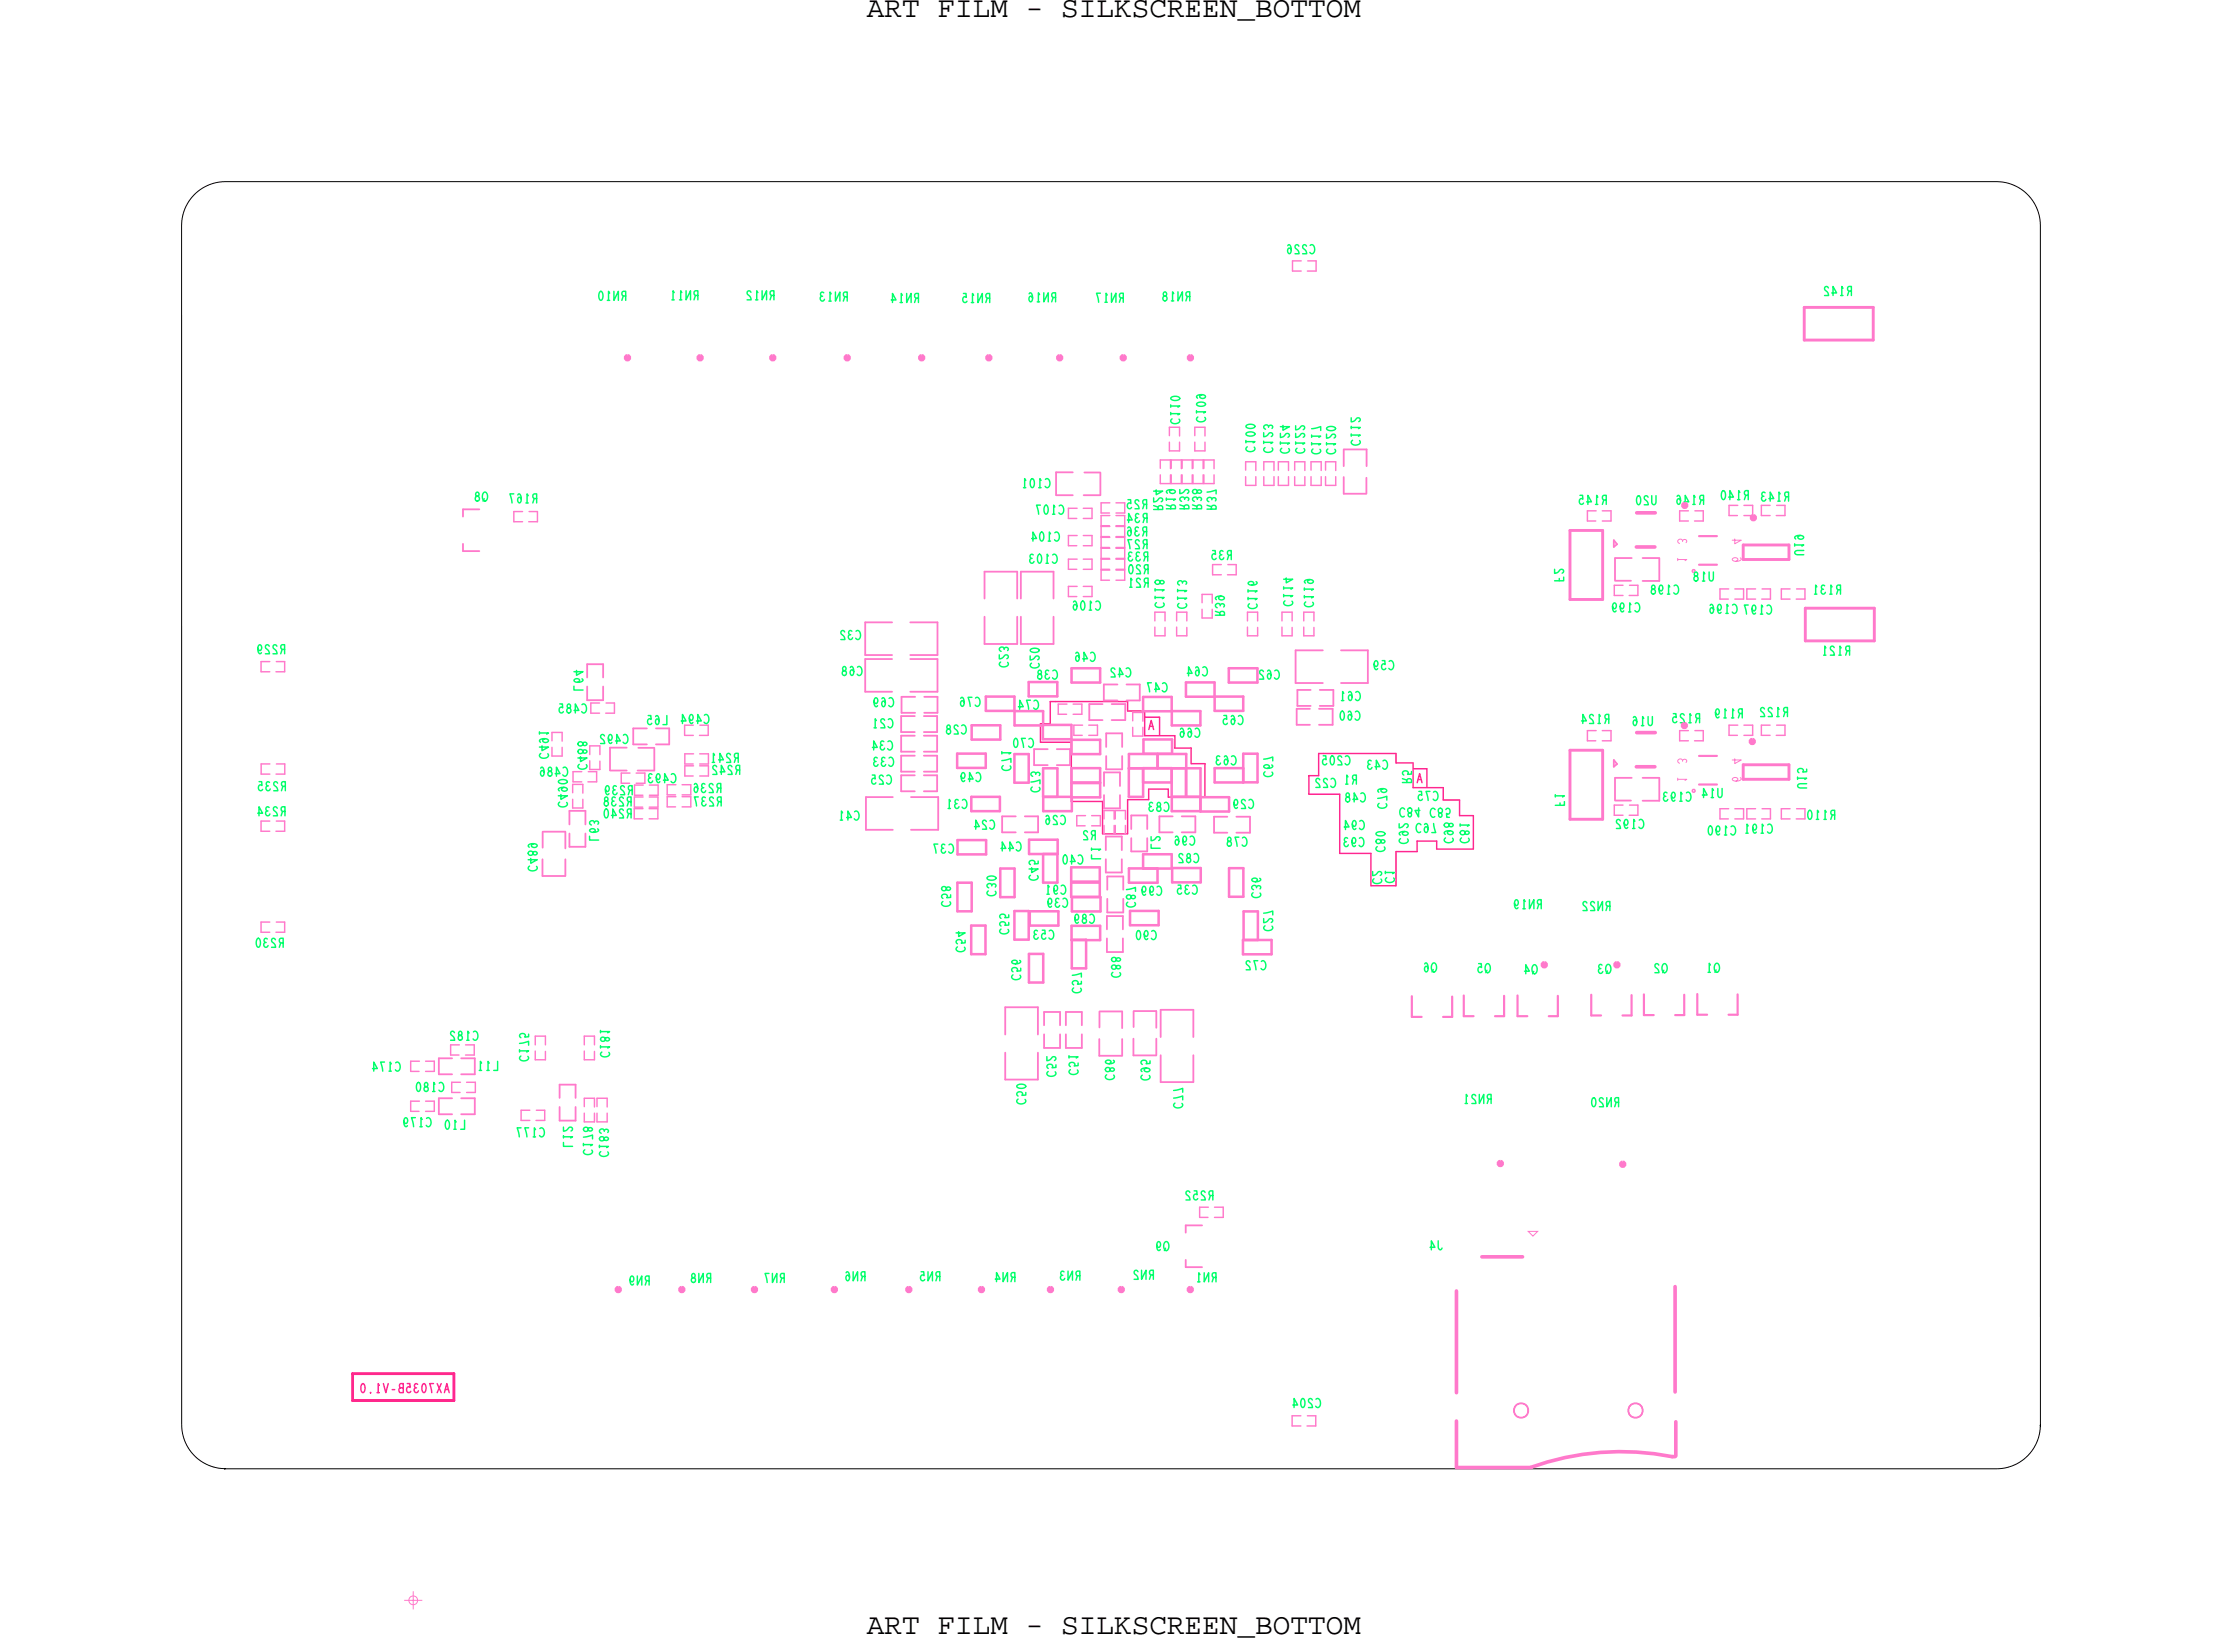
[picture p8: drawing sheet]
<svg xmlns="http://www.w3.org/2000/svg" width="155mm" height="115mm" viewBox="0 0 155 115" stroke-linecap="round" stroke-linejoin="round" font-family="sans-serif">
<defs><g id="words">
<g font-size="2.1">
<text x="60.6" y="1.2">ART FILM - SILKSCREEN_BOTTOM</text>
<text x="60.6" y="114.2">ART FILM - SILKSCREEN_BOTTOM</text>
</g>
<g font-size=".6" fill="#00ff6a">
<text x="80.3" y="38.6" transform="rotate(-180 80.3 38.6)">R33</text>
<text x="123.9" y="42.3" transform="rotate(-180 123.9 42.3)">C197 C196</text>
<text x="62.5" y="52.9" transform="rotate(-180 62.5 52.9)">C33</text>
</g>
<g font-size=".6" fill="#ff79cb">
<text x="118" y="38.1" transform="rotate(-90 118 38.1)">3</text>
<text x="118" y="53.4" transform="rotate(-90 118 53.4)">3</text>
</g>
<g font-size=".6" fill="#ff288c">
<text x="80.3" y="51">A</text>
<text x="99.1" y="54.7">A</text>
</g>
</g></defs>
<!-- layer: Board Outline -->
<g fill="none" stroke="#000" stroke-width=".07">
<path d="M13.6 13.6a3.1 3.1 0 0 1 2.2-.9h123.8a3.1 3.1 0 0 1 3.1 3.1v83.9v-.1a3.1 3.1 0 0 1-3.1 3.1h-123.9h.1a3.1 3.1 0 0 1-3.1-3.1v-83.8a3.1 3.1 0 0 1 .9-2.2z"/>
<circle cx="106.4" cy="98.6" r=".5"/>
<circle cx="114.4" cy="98.6" r=".5"/>
</g>
<g fill="none" stroke="#ff288c" stroke-width=".1">
<path d="M72.8 50.6h.7zM72.8 50.6v1.3zM72.8 51.9h2.1zM73.5 49.1h.3zM73.5 49.1v1.5zM73.8 49.1h5.1zM74.9 51.9v4.1zM74.9 56h2.2zM77.1 58.3h1.8zM77.1 56v2.3zM78.9 55.9v2.4zM78.9 49.7h1.2z"/>
<path d="M78.9 49.1v.6zM78.9 55.9h1.4zM80.1 51.4h2.1zM80.1 49.7v1.7zM80.1 50.1h1zM80.3 55.2v.7zM80.3 55.2h1.4zM81.1 50.1v1.3zM81.7 55.2v.5zM81.7 55.7h2.6zM82.2 52.3h1.1zM82.2 51.4v.9z"/>
<path d="M83.3 53.4h1zM83.3 52.3v1.1zM84.3 53.4v2.3zM91.5 55.5h2.2zM91.5 54.2h.7zM91.5 54.2v1.3zM92.2 52.7h.4zM92.2 52.7v1.5zM92.6 52.7h5zM93.7 55.5v4.2zM93.7 59.7h2.2zM95.9 59.7v2.2z"/>
<path d="M97.6 59.5h1.5zM97.6 59.5v2.4zM97.6 53.3h1.2zM97.6 52.7v.6zM98.8 55.1h2.1zM98.8 53.3v1.8zM98.9 53.7h.9zM99.1 58.8v.7zM99.1 58.8h1.4zM99.8 53.7v1.3zM100.5 58.8v.6zM100.5 59.4h2.5z"/>
<path d="M100.9 55.9h1.2zM100.9 55.1v.8zM102.1 57h.9zM102.1 55.9v1.1zM103 57v2.4zM95.9 61.9h1.7z"/>
</g>
<path d="M24.7 96h7zM24.7 97.9h7zM24.7 96v1.9zM31.7 96v1.9z" fill="none" stroke="#ff288c" stroke-width=".2"/>
<!-- layer: Components -->
<g fill="none" stroke="#ff79cb" stroke-width=".25">
<path d="M43.8 25l.1-.1 .1 .1v.1h-.1h-.1zM48.8 25l.2-.1 .1 .1v.1h-.1h-.2zM53.9 25l.1-.1 .2 .1v.1h-.2h-.1zM59.1 25l.2-.1 .1 .1v.1h-.1h-.2zM64.3 25l.2-.1 .1 .1v.1h-.1h-.2zM69 25l.2-.1 .1 .1v.1h-.1h-.2zM74 25l.1-.1 .1 .1v.1h-.1h-.1zM78.4 25l.2-.1 .1 .1v.1h-.1h-.2zM83.1 25l.2-.1 .1 .1v.1h-.1h-.2zM114.4 38.2h1.3zM114.5 35.9h1.3zM122.5 36.1h.1h.1v.2h-.1h-.1z"/>
<path d="M114.4 53.6h1.3zM114.5 51.2h1.3zM122.4 51.8l.1-.1 .2 .1v.1l-.2 .1-.1-.1zM107.9 67.4l.1-.1 .1 .1v.1l-.1 .1-.1-.1zM113 67.4l.1-.1 .1 .1v.1l-.1 .1-.1-.1zM43.1 90.1l.1-.1 .2 .1v.1l-.2 .1-.1-.1zM47.6 90.1l.1-.1 .1 .1v.1l-.1 .1-.1-.1zM52.6 90.1l.2-.1 .1 .1v.1l-.1 .1-.2-.1zM58.2 90.1l.2-.1 .1 .1v.1l-.1 .1-.2-.1zM63.4 90.1l.2-.1 .1 .1v.1l-.1 .1-.2-.1zM68.5 90.1l.1-.1 .2 .1v.1l-.2 .1-.1-.1zM73.4 90.1l.1-.1 .1 .1v.1l-.1 .1-.1-.1z"/>
<path d="M78.3 90.1l.1-.1 .1 .1v.1l-.1 .1-.1-.1zM83.1 90.1l.1-.1 .2 .1v.1l-.2 .1-.1-.1zM101.9 90.3v7.1zM101.9 99.4v3.2zM103.6 87.9h2.9zM104.8 81.3l.1-.1 .1 .1v.1l-.1 .1-.1-.1zM113.4 81.3h.1h.1v.2h-.1h-.1zM117.2 90v7.3zM117.2 99.4v2.4zM101.9 102.6h5.1zM116.9 101.8h.3zM117 101.8a18.6 18.6 0 0 0-9.9 .8"/>
</g>
<g fill="none" stroke="#ff79cb" stroke-width=".13">
<path d="M32.4 35.6v.5zM32.4 35.6h1.1zM32.4 38v.5zM32.4 38.5h1.1zM68.9 40h2.2zM68.9 40v1.8zM71.1 40v1.8zM71.4 40v1.8zM71.4 40h2.3zM73.7 40v1.8zM73.9 33h1.1zM73.9 33v1.6z"/>
<path d="M73.9 34.6h1.1zM75.8 34.6h1.2zM75.8 33h1.2zM77 33.1v1.5zM94 31.4v1.2zM94 33.4v1.1zM94 34.5h1.5zM94 31.4h1.6zM95.6 33.4v1.1zM95.6 31.4v1.2zM112.9 38.2l.2-.1zM112.9 37.8l.2 .3z"/>
<path d="M112.9 37.8v.4zM112.9 39h1.2zM112.9 39v1.6zM114.9 39h1.1zM116 39v1.6zM38 58.1v1.2zM38 58.1h1.5zM39.5 58.1v1.2zM39.8 56.7h1.1zM39.8 59.2h1.1zM39.8 56.7v.9zM39.8 58.3v.9z"/>
<path d="M40.9 56.7v.9zM40.9 58.3v.9zM41.1 46.4v1zM41.1 46.4h1.1zM41.1 48v1zM41.1 49h1.1zM42.2 46.4v1zM42.2 48v1zM42.7 52.3h1.1zM42.7 53.9h1.1zM42.7 52.3v1.5zM44.3 50.9v1.1z"/>
<path d="M44.3 52h.9zM44.3 50.9h.9zM44.6 53.9h1.2zM44.6 52.3h1.2zM45.8 52.3v1.6zM45.9 50.9h.9zM45.9 52h.9zM46.8 50.9v1.1zM60.5 48.4h1.9zM60.5 46.1v2.3zM60.5 45.8h1.9zM60.5 43.5v2.3z"/>
<path d="M60.5 46.1h1.9zM60.5 43.5h1.9zM60.6 58h1.8zM60.6 55.7v2.3zM60.6 55.7h1.8zM63 52.6h1zM63 51.4v1.2zM63 54h1zM63 52.8v1.2zM63 55.3h1zM63 54.2v1.1zM63 51.2h1z"/>
<path d="M63 50.1v1.1zM63 51.4h1zM63 52.8h1zM63 54.2h1zM63 50.1h1zM63.1 48.7h.9zM63.1 49.8h.9zM63.1 48.7v1.1zM63.7 46.1h1.9zM63.7 43.5h1.9zM63.7 48.4h1.9zM63.7 45.8h1.9z"/>
<path d="M63.7 55.7h1.9zM63.7 58h1.9zM64.6 51.4h.9zM64.6 52.8h.9zM64.6 54.2h.9zM64.6 50.1h.9zM64.6 52.6h.9zM64.6 54h.9zM64.6 55.3h.9zM64.6 51.2h.9zM64.6 48.7h1zM64.6 49.8h1z"/>
<path d="M65.5 51.4v1.2zM65.5 52.8v1.2zM65.5 54.2v1.1zM65.5 50.1v1.1zM65.6 48.7v1.1zM65.6 46.1v2.3zM65.6 43.5v2.3zM65.6 55.7v2.3zM68.9 45h2.2zM68.9 43.1v1.9zM70.1 57.1h.9zM70.1 58.2h.9z"/>
<path d="M70.1 57.1v1.1zM71.1 43.1v1.9zM71.4 43.1v1.9zM71.4 45h2.3zM71.7 57.1h.9zM71.7 58.2h.9zM72.3 52.4h1zM72.3 53.5h1zM72.3 52.4v1.1zM72.6 57.1v1.1zM73.7 43.1v1.9zM73.9 52.4h.9z"/>
<path d="M73.9 53.5h.9zM74.8 52.4v1.1zM76.2 49.2h.9zM76.2 49.2v1.1zM76.2 50.3h.9zM77.2 47.9h1zM77.2 49h1zM77.2 47.9v1.1zM77.2 54h1.1zM77.2 56.5h1.1zM77.2 54v1zM77.2 55.6v.9z"/>
<path d="M77.3 58.5h1.2zM77.3 58.5v.9zM77.4 51.3h1.1zM77.4 53.8h1.1zM77.4 51.3v.9zM77.4 52.9v.9zM77.7 50.3h1zM77.7 49.2h1zM78.3 54v1zM78.3 55.6v.9zM78.5 58.5v.9zM78.5 51.3v.9z"/>
<path d="M78.5 52.9v.9zM78.7 49.2v1.1zM78.8 49h.9zM78.8 47.9h.9zM79.1 57h1.1zM79.1 59.5h1.1zM79.1 57v1zM79.1 58.6v.9zM79.7 47.9v1.1zM80.2 57v1zM80.2 58.6v.9zM81.1 57.1h.9z"/>
<path d="M81.1 57.1v1.1zM81.1 58.2h.9zM82.6 57.1h1zM82.6 58.2h1zM83.6 57.1v1.1zM84.9 57.1h.9zM84.9 57.1v1.1zM84.9 58.2h.9zM86.5 57.1h.9zM86.5 58.2h.9zM87.4 57.1v1.1zM90.6 45.5h1.9z"/>
<path d="M90.6 45.5v2.3zM90.6 47.8h1.9zM90.7 49.6h.9zM90.7 49.6v1.1zM90.7 50.7h.9zM90.7 48.2h1zM90.7 48.2v1.2zM90.7 49.4h1zM92.2 50.7h1zM92.2 49.6h1zM92.3 48.2h1zM92.3 49.4h1z"/>
<path d="M93.2 49.6v1.1zM93.3 48.2v1.2zM93.8 47.8h1.9zM93.8 45.5h1.9zM95.7 45.5v2.3zM112.9 53.6l.2-.2zM112.9 53.1l.2 .3zM112.9 53.1v.5zM112.9 40.6h1.2zM112.9 56h1.2zM112.9 54.4h1.2zM112.9 54.4v1.5z"/>
<path d="M114.9 54.4h1.1zM114.9 40.6h1.1zM114.9 56h1.1zM116 54.4v1.6zM30.7 75.1h.9zM30.7 77.9h.9zM30.7 74h.9zM30.7 74v1.1zM30.7 76.8h.9zM30.7 76.8v1.1zM32.3 74h.9zM32.3 76.8h.9z"/>
<path d="M32.3 75.1h.9zM32.3 77.9h.9zM33.2 74v1.1zM33.2 76.8v1.1zM37.9 61.2h1.6zM37.9 60.1v1.1zM39.1 75.8h1.2zM39.1 75.8v1zM39.1 78.3h1.2zM39.1 77.4v.9zM39.5 60.1v1.1zM40.3 75.8v1z"/>
<path d="M40.3 77.4v.9zM70.3 70.4h2.3zM70.3 70.4v1.9zM70.3 75.5h2.3zM70.3 73.6v1.9zM72.6 70.4v1.9zM72.6 73.6v1.9zM73 73.3h1.1zM73 72.3v1zM73 70.8h1.1zM73 70.8v.9zM74.1 72.3v1z"/>
<path d="M74.1 70.8v.9zM74.5 73.3h1.2zM74.5 72.3v1zM74.5 70.8h1.2zM74.5 70.8v.9zM75.7 72.3v1zM75.7 70.8v.9zM76.9 72.6v1.2zM76.9 73.8h1.6zM76.9 70.7v1.1zM76.9 70.7h1.6zM77.3 61h1.2z"/>
<path d="M77.3 60.1v.9zM77.4 66.6h1.1zM77.4 65.6v1zM77.4 64h1.1zM77.4 64v1zM77.4 61.3h1.2zM77.4 61.3v.9zM77.4 63.8h1.2zM77.4 62.8v1zM78.5 60.1v.9zM78.5 70.7v1.2zM78.5 72.6v1.2z"/>
<path d="M78.5 65.6v1zM78.5 64v1zM78.6 61.3v.9zM78.6 62.8v1zM79.3 72.6v1.2zM79.3 73.8h1.5zM79.3 70.7v1.1zM79.3 70.7h1.6zM80.9 70.7v1.2zM80.9 72.6v1.2zM81.2 70.6h2.3zM81.2 70.6v1.9z"/>
<path d="M81.2 75.7h2.3zM81.2 73.8v1.9zM83.5 70.6v1.9zM83.5 73.8v1.9zM82.9 88.1v.5zM82.9 88.6h1.2zM82.9 85.7v.5zM82.9 85.7h1.2z"/>
<circle cx="106.4" cy="98.6" r=".5"/>
<circle cx="114.4" cy="98.6" r=".5"/>
</g>
<g fill="none" stroke="#ff79cb" stroke-width=".2">
<path d="M109.8 37.1h2.3zM109.8 37.1v4.8zM112.1 37.1v4.8zM121.9 38.1h3.2zM121.9 38.1v1zM121.9 39.1h3.2zM125.1 38.1v1zM126.2 21.5h4.8zM126.2 21.5v2.3zM126.2 23.8h4.8zM131 21.5v2.3zM109.8 41.9h2.3z"/>
<path d="M109.8 57.3h2.3zM109.8 52.5h2.3zM109.8 52.5v4.8zM112.1 52.5v4.8zM121.9 53.5h3.2zM121.9 53.5v1zM121.9 54.5h3.2zM125.1 53.5v1zM126.3 42.5h4.8zM126.3 42.5v2.3zM126.3 44.8h4.8zM131.1 42.5v2.3z"/>
</g>
<g fill="none" stroke="#ff79cb" stroke-width=".15">
<path d="M118.8 37.5h1.3zM118.8 39.5h1.3zM118.8 52.9h1.3zM118.8 54.9h1.3zM98.7 69.7v1.4zM98.7 71.1h.7zM100.9 71.1h.7zM101.6 69.7v1.4zM102.4 69.6v1.4zM102.4 71h.7zM104.6 71h.6zM105.2 69.6v1.4z"/>
<path d="M106.1 69.6v1.4zM106.1 71h.7zM108.3 71h.7zM109 69.6v1.4zM111.3 69.5v1.5zM111.3 71h.7zM113.5 71h.6zM114.1 69.6v1.4zM115 69.5v1.5zM115 71h.7zM117.2 71h.6zM117.8 69.5v1.5z"/>
<path d="M118.7 70.9h.7zM118.7 69.5v1.4zM120.9 70.9h.6zM121.5 69.5v1.4z"/>
</g>
<g fill="none" stroke="#ff79cb" stroke-width=".1">
<path d="M90.4 18.2v.8zM90.4 19h.6zM90.4 18.2h.6zM91.4 19h.6zM91.5 18.2h.5zM92 18.2v.8zM35.9 35.8v.7zM35.9 36.5h.6zM35.9 35.8h.6zM37 36.5h.6zM37 35.8h.6zM37.6 35.8v.7z"/>
<path d="M74.7 35.5h.6zM74.7 37.4h.6zM74.7 39.1h.6zM74.7 35.5v.7zM74.7 36.2h.6zM74.7 37.4v.8zM74.7 38.2h.6zM74.7 39.1v.7zM74.7 39.8h.6zM75.8 36.2h.6zM75.8 35.5h.6zM75.8 38.2h.6z"/>
<path d="M75.8 37.4h.6zM75.8 39.8h.6zM75.8 39.1h.6zM76.4 35.5v.7zM76.4 37.4v.8zM76.4 39.1v.7zM77 36.8h.6zM77 36h.6zM77 38.3h.6zM77 37.6h.6zM77 35.2h.6zM77 39.9h.6z"/>
<path d="M77 39.1h.6zM77 37.5h.6zM77 36.8v.7zM77 36v.8zM77 39h.6zM77 38.3v.7zM77 37.6v.7zM77 35.9h.6zM77 35.2v.7zM77 39.9v.7zM77 39.8h.6zM77 39.1v.7z"/>
<path d="M78 36.8h.7zM78 37.5h.7zM78 36h.7zM78 38.3h.7zM78 39h.7zM78 37.6h.7zM78 35.2h.7zM78 35.9h.7zM78 39.9h.7zM78 39.1h.7zM78 39.8h.7zM78.7 36.8v.7z"/>
<path d="M78.7 36v.8zM78.7 38.3v.7zM78.7 37.6v.7zM78.7 35.2v.7zM78.7 39.9v.7zM78.7 39.1v.7zM81.1 32.2h.8zM81.1 33.8h.8zM81.1 32.2v.5zM81.1 33.2v.6zM81.8 31.5h.7zM81.8 29.9h.7z"/>
<path d="M81.8 30.9v.6zM81.8 29.9v.6zM81.9 32.2v.6zM81.9 33.2v.6zM81.9 32.2h.7zM81.9 33.8h.7zM81.9 32.2v.5zM82.5 30.9v.6zM82.5 29.9v.6zM82.6 32.2v.6zM82.6 33.2v.6zM82.7 32.2v.5z"/>
<path d="M82.7 33.2v.6zM82.7 32.2h.7zM82.7 33.8h.7zM83.4 32.2v.6zM83.4 33.2v.6zM83.4 32.2v.5zM83.4 32.2h.7zM83.4 33.8h.7zM83.6 30.9v.6zM83.6 29.9v.6zM83.6 31.5h.7zM83.6 29.9h.7z"/>
<path d="M84.1 32.2v.6zM84.1 33.2v.6zM84.2 32.2h.7zM84.2 33.8h.7zM84.2 32.2v.5zM84.2 33.2v.6zM84.3 30.9v.6zM84.3 29.9v.6zM84.8 39.5v.7zM84.8 39.5h.6zM84.9 32.2v.6zM84.9 33.2v.6z"/>
<path d="M85.9 39.5h.6zM86.5 39.5v.7zM87.1 32.3h.7zM87.1 33.9h.7zM87.1 33.3v.6zM87.1 32.3v.6zM87.8 33.3v.6zM87.8 32.3v.6zM88.4 33.3v.6zM88.4 32.3v.6zM88.4 32.3h.7zM88.4 33.9h.7z"/>
<path d="M89.1 33.3v.6zM89.1 32.3v.6zM89.4 33.3v.6zM89.4 32.3v.6zM89.4 32.3h.7zM89.4 33.9h.7zM90.1 33.3v.6zM90.1 32.3v.6zM90.5 32.3h.8zM90.5 33.9h.8zM90.5 33.3v.6zM90.5 32.3v.6z"/>
<path d="M91.3 33.3v.6zM91.3 32.3v.6zM91.7 33.3v.6zM91.7 32.3v.6zM91.7 32.3h.7zM91.7 33.9h.7zM92.4 33.3v.6zM92.4 32.3v.6zM92.7 33.3v.6zM92.7 32.3v.6zM92.7 32.3h.7zM92.7 33.9h.7z"/>
<path d="M93.4 33.3v.6zM93.4 32.3v.6zM111 35.7h.6zM111 36.4h.6zM111 35.7v.7zM112.1 35.7h.6zM112.1 36.4h.6zM112.7 35.7v.7zM117.5 35.7v.7zM117.5 36.4h.6zM117.5 35.7h.6zM118.4 39.9l.1-.1v.2z"/>
<path d="M118.5 36.4h.6zM118.5 35.7h.6zM119.1 35.7v.7zM120.9 35.3h.6zM120.9 36h.6zM120.9 35.3v.7zM122 35.3h.6zM122 36h.6zM122.6 35.3v.7zM123.2 35.3v.7zM123.2 36h.6zM123.2 35.3h.6z"/>
<path d="M124.2 36h.6zM124.3 35.3h.5zM124.8 35.3v.7zM18.3 57.4v.7zM18.3 58.1h.6zM18.3 57.4h.6zM18.3 46.3v.7zM18.3 47h.6zM18.3 46.3h.6zM18.3 53.4v.7zM18.3 54.1h.6zM18.3 53.4h.6z"/>
<path d="M19.3 58.1h.6zM19.3 47h.6zM19.3 54.1h.6zM19.3 57.4h.6zM19.3 46.3h.6zM19.3 53.4h.6zM19.9 57.4v.7zM19.9 46.3v.7zM19.9 53.4v.7zM38.6 51.2v.6zM38.6 52.3v.6zM38.6 51.2h.7z"/>
<path d="M38.6 52.9h.7zM39.3 51.2v.6zM39.3 52.3v.6zM40.1 54.8h.7zM40.1 56.5h.7zM40.1 54.8v.6zM40.1 55.9v.6zM40.1 54v.7zM40.1 54.7h.6zM40.1 54h.6zM40.8 54.8v.7zM40.8 55.9v.6z"/>
<path d="M41.1 54.7h.6zM41.1 54h.6zM41.2 53.8h.8zM41.2 53.2v.6zM41.2 52.1h.8zM41.2 52.1v.7zM41.3 49.2v.7zM41.3 49.9h.6zM41.3 49.2h.6zM41.7 54v.7zM42 53.2v.6zM42 52.1v.7z"/>
<path d="M42.4 49.9h.6zM42.4 49.2h.6zM43 49.2v.7zM43.4 54.1h.7zM43.4 54.8h.6zM43.4 54.1v.7zM44.4 57.2h.5zM44.4 56.5v.7zM44.4 56.5h.6zM44.4 56.4h.5zM44.4 55.7v.7zM44.4 55.7h.6z"/>
<path d="M44.4 54.9h.6zM44.4 55.6h.6zM44.4 54.9v.7zM44.5 54.1h.6zM44.5 54.8h.6zM45.1 54.1v.7zM45.4 56.5h.6zM45.4 57.2h.6zM45.4 55.7h.6zM45.4 56.4h.6zM45.4 54.9h.6zM45.4 55.6h.6z"/>
<path d="M46 56.5v.7zM46 55.7v.7zM46 54.9v.7zM46.7 55.7h.6zM46.7 54.9h.6zM46.7 56.4h.5zM46.7 55.7v.7zM46.7 55.6h.5zM46.7 54.9v.7zM47.7 55.7h.6zM47.7 56.4h.6zM47.7 54.9h.6z"/>
<path d="M47.7 55.6h.6zM47.9 50.7v.7zM47.9 51.4h.6zM47.9 50.7h.6zM47.9 53.5h.6zM47.9 52.7h.6zM47.9 54.3h.6zM47.9 53.5v.8zM47.9 53.4h.6zM47.9 52.7v.7zM48.3 55.7v.7zM48.3 54.9v.7z"/>
<path d="M48.9 51.4h.6zM48.9 53.5h.6zM48.9 54.3h.6zM48.9 52.7h.6zM48.9 53.4h.6zM48.9 50.7h.6zM49.5 50.7v.7zM49.5 53.5v.8zM49.5 52.7v.7zM74 49.2v.7zM74 49.9h.6zM74 49.2h.6z"/>
<path d="M74.7 41h.6zM74.7 41v.7zM74.7 41.7h.6zM75.1 49.9h.6zM75.1 49.2h.6zM75.1 50.7h.6zM75.1 51.4h.6zM75.1 50.7v.7zM75.3 57h.6zM75.3 57.7h.6zM75.3 57v.7zM75.7 49.2v.7z"/>
<path d="M75.8 41.7h.6zM75.8 41h.6zM76.1 50.7h.7zM76.1 51.4h.7zM76.3 57h.7zM76.3 57.7h.7zM76.4 41v.7zM76.8 50.7v.7zM77 57v.7zM77 40.6h.6zM77.2 56.7v.6zM77.2 57.7v.6z"/>
<path d="M77.2 56.7h.7zM77.2 58.3h.7zM77.9 56.7v.6zM77.9 57.7v.6zM78 57.7v.6zM78 56.7v.6zM78 58.3h.7zM78 56.7h.7zM78 40.6h.7zM78.7 57.7v.6zM78.7 56.7v.6zM79.2 49.8h.7z"/>
<path d="M79.2 51.5h.7zM79.2 49.8v.6zM79.2 50.9v.6zM79.9 49.8v.6zM79.9 50.9v.6zM80.8 42.8v.6zM80.8 42.8h.7zM80.8 43.8v.7zM80.8 44.5h.7zM81.5 42.8v.6zM81.5 43.9v.6zM82.3 42.8v.6z"/>
<path d="M82.3 42.8h.7zM82.3 43.8v.7zM82.3 44.5h.7zM83 42.8v.6zM83 43.9v.6zM84.1 41.6h.7zM84.1 43.2h.7zM84.1 41.6v.5zM84.1 42.6v.6zM84.8 41.6v.6zM84.8 42.6v.6zM84.8 40.2h.6z"/>
<path d="M85.8 40.2h.7zM87.2 42.8v.6zM87.2 42.8h.8zM87.2 43.8v.7zM87.2 44.5h.8zM88 42.8v.6zM88 43.9v.6zM89.7 42.8v.6zM89.7 42.8h.7zM89.7 43.8v.7zM89.7 44.5h.7zM90.4 42.8v.6z"/>
<path d="M90.4 43.9v.6zM91.2 42.8v.6zM91.2 42.8h.7zM91.2 43.8v.7zM91.2 44.5h.7zM91.9 42.8v.6zM91.9 43.9v.6zM111 51.1h.6zM111 51.8h.6zM111 51.1v.7zM112.1 51.1h.6zM112.1 51.8h.6z"/>
<path d="M112.7 51.1v.7zM112.9 40.9h.6zM112.9 41.6h.6zM112.9 40.9v.7zM112.9 56.3h.6zM112.9 57h.6zM112.9 56.3v.7zM113.9 41.6h.6zM113.9 57h.6zM114 40.9h.5zM114 56.3h.5zM114.5 40.9v.7z"/>
<path d="M114.5 56.3v.7zM117.5 51.1h.6zM117.5 51.1v.7zM117.5 51.8h.6zM118.4 55.2h.1v.1v.1zM118.5 51.8h.6zM118.5 51.1h.6zM119.1 51.1v.7zM120.3 41.2h.6zM120.3 56.5h.6zM120.3 41.2v.7zM120.3 41.9h.6z"/>
<path d="M120.3 56.5v.8zM120.3 57.3h.6zM120.9 50.7h.6zM120.9 51.4h.6zM120.9 50.7v.7zM121.3 41.9h.6zM121.3 41.2h.6zM121.3 57.3h.6zM121.3 56.5h.6zM121.9 41.2v.7zM121.9 56.5v.8zM122 50.7h.6z"/>
<path d="M122 51.4h.6zM122.2 41.2h.6zM122.2 41.9h.6zM122.2 41.2v.7zM122.2 56.5h.6zM122.2 57.3h.6zM122.2 56.5v.8zM122.6 50.7v.7zM123.2 50.7v.7zM123.2 51.4h.6zM123.2 50.7h.6zM123.2 41.9h.6z"/>
<path d="M123.2 57.3h.6zM123.2 41.2h.6zM123.2 56.5h.6zM123.8 41.2v.7zM123.8 56.5v.8zM124.2 51.4h.6zM124.3 50.7h.5zM124.6 41.2v.7zM124.6 41.9h.6zM124.6 41.2h.6zM124.6 56.5v.8zM124.6 57.3h.6z"/>
<path d="M124.6 56.5h.6zM124.8 50.7v.7zM125.6 41.9h.6zM125.6 57.3h.6zM125.6 41.2h.6zM125.6 56.5h.6zM126.2 41.2v.7zM126.2 56.5v.8zM18.3 64.5v.7zM18.3 65.2h.6zM18.3 64.5h.6zM19.3 65.2h.6z"/>
<path d="M19.3 64.5h.6zM19.9 64.5v.7zM28.7 77h.6zM28.7 74.2h.6zM28.7 77v.7zM28.7 77.7h.6zM28.7 74.2v.7zM28.7 74.9h.6zM29.8 77.7h.6zM29.8 77h.6zM29.8 74.9h.6zM29.8 74.2h.6z"/>
<path d="M30.4 77v.7zM30.4 74.2v.7zM31.5 73.1h.6zM31.5 73.1v.7zM31.5 73.8h.6zM31.6 75.7h.6zM31.6 75.7v.7zM31.6 76.4h.6zM32.6 73.8h.6zM32.6 73.1h.6zM32.6 76.4h.6zM32.6 75.7h.6z"/>
<path d="M33.2 73.1v.7zM33.2 75.7v.7zM36.4 77.6h.7zM36.4 78.3h.7zM36.4 77.6v.7zM37.4 72.4v.7zM37.4 72.4h.7zM37.4 73.5v.6zM37.4 74.1h.7zM37.5 78.3h.6zM37.5 77.6h.6zM38.1 77.6v.7z"/>
<path d="M38.1 72.4v.7zM38.1 73.5v.6zM40.9 76.8h.7zM40.9 78.4h.7zM40.9 72.4v.7zM40.9 72.4h.7zM40.9 73.5v.6zM40.9 74.1h.7zM40.9 76.8v.6zM40.9 77.8v.6zM41.6 72.4v.7zM41.6 73.5v.6z"/>
<path d="M41.6 76.8v.6zM41.6 77.8v.6zM41.8 76.8h.7zM41.8 78.4h.7zM41.8 76.8v.6zM41.8 77.8v.6zM42.5 76.8v.6zM42.5 77.8v.6zM83.9 84.4h.6zM83.9 85.1h.6zM83.9 84.4v.7zM84.9 84.4h.6z"/>
<path d="M84.9 85.1h.6zM85.5 84.4v.7zM90.4 99h.6zM90.4 99.7h.6zM90.4 99v.7zM91.4 99.7h.6zM91.4 99h.6zM92 99v.7z"/>
</g>
<path d="M106.9 86.1h.6l-.3 .3z" fill="none" stroke="#ff79cb" stroke-width=".07"/>
<g fill="none" stroke="#ff79cb" stroke-width=".18">
<path d="M66.9 52.7v1zM66.9 53.7h2zM66.9 52.7h2zM67 59.7h2zM67 58.7v1zM67 58.7h2zM67.9 55.7v1zM67.9 56.7h2zM67.9 55.7h2zM68 51.7h2zM68 50.7v1zM68 50.7h2z"/>
<path d="M68.9 52.7v1zM68.9 48.7v1zM68.9 49.7h2zM68.9 48.7h2zM69 58.7v1zM69.9 55.7v1zM70 50.7v1zM70.9 52.7h1zM70.9 54.7h1zM70.9 52.7v2zM70.9 48.7v1zM71 50.7h2z"/>
<path d="M71 49.7v1zM71 49.7h2zM71.9 47.7v1zM71.9 48.7h2zM71.9 47.7h2zM71.9 52.7v2zM72 58.7v1zM72 59.7h2zM72 58.7h2zM72.9 50.7v1zM72.9 51.7h2zM72.9 50.7h2z"/>
<path d="M73 53.7h1zM73 59.7h1zM73 55.7h1zM73 53.7v2zM73 59.7v2zM73 49.7v1zM73 56.7h2zM73 55.7v1zM73 55.7h2zM73.9 47.7v1zM74 53.7v2zM74 59.7v2z"/>
<path d="M74 58.7v1zM74.9 50.7v1zM74.9 54.7h2zM74.9 53.7v1zM74.9 55.7h2zM74.9 54.7v1zM74.9 52.7h2zM74.9 51.7v1zM74.9 46.7v1zM74.9 47.7h2zM74.9 53.7h2zM74.9 51.7h2z"/>
<path d="M74.9 46.7h2zM75 55.7v1zM76.9 53.7v1zM76.9 54.7v1zM76.9 51.7v1zM76.9 46.7v1zM78.9 55.7h1zM78.9 53.7v2zM78.9 53.7h1zM79 52.7v1zM79 53.7h2zM79 52.7h2z"/>
<path d="M79.9 53.7v1zM79.9 54.7h2zM79.9 59.7v1zM79.9 48.7v1zM79.9 49.7h2zM79.9 53.7h2zM79.9 59.7h2zM79.9 48.7h2zM79.9 53.7v2zM80 52.7h2zM80 51.7v1zM80 51.7h2z"/>
<path d="M81 52.7v1zM81 53.7h2zM81 52.7h2zM81.9 55.7h1zM81.9 53.7v2zM81.9 53.7h1zM81.9 53.7v1zM81.9 59.7v1zM81.9 48.7v1zM82 55.7v1zM82 56.7h2zM82 50.7h2z"/>
<path d="M82 49.7v1zM82 55.7h2zM82 49.7h2zM82 51.7v1zM82.9 47.7v1zM82.9 48.7h2zM82.9 47.7h2zM82.9 53.7v2zM83 53.7h1zM83 55.7h1zM83 53.7v2zM83 52.7v1z"/>
<path d="M84 55.7v1zM84 49.7v1zM84 56.7h2zM84 55.7h2zM84 53.7v2zM84.9 47.7v1zM84.9 49.7h2zM84.9 48.7v1zM84.9 53.7v1zM84.9 54.7h2zM84.9 48.7h2zM84.9 53.7h2z"/>
<path d="M85.9 46.7v1zM85.9 47.7h2zM85.9 46.7h2zM86 55.7v1zM86.9 52.7h1zM86.9 54.7h1zM86.9 52.7v2zM86.9 48.7v1zM86.9 53.7v1zM87.9 46.7v1zM87.9 52.7v2zM67 61.7h1z"/>
<path d="M67 63.7h1zM67 61.7v2zM67.9 64.7h1zM67.9 66.7h1zM67.9 64.7v2zM68 61.7v2zM68.9 64.7v2zM70 60.7h1zM70 62.7h1zM70 60.7v2zM70.9 63.7h1zM70.9 65.7h1z"/>
<path d="M70.9 63.7v2zM71 60.7v2zM71.9 63.7v2zM72 66.7h1zM72 68.7h1zM72 66.7v2zM72 64.7h2zM72 63.7v1zM72 63.7h2zM73 61.7h1zM73 66.7v2zM74 63.7v1z"/>
<path d="M74.9 62.7h2zM74.9 61.7v1zM74.9 60.6v1zM74.9 61.6h2zM74.9 61.7h2zM74.9 60.6h2zM74.9 65.7h2zM74.9 64.7v1zM74.9 64.7h2zM75 65.7h1zM75 67.7h1zM75 65.7v2z"/>
<path d="M75 63.7h2zM75 62.7v1zM75 62.7h2zM76 65.7v2zM76.9 61.7v1zM76.9 60.6v1zM76.9 64.7v1zM77 62.7v1zM79 60.7v1zM79 61.7h2zM79 60.7h2zM79 63.7v1z"/>
<path d="M79 64.7h2zM79 63.7h2zM79.9 60.7h2zM81 60.7v1zM81 63.7v1zM82 61.7h2zM82 60.7v1zM82 60.7h2zM84 60.7v1zM86 60.7h1zM86 62.7h1zM86 60.7v2z"/>
<path d="M86.9 66.7h2zM86.9 65.7v1zM86.9 65.7h2zM87 60.7v2zM87 63.7h1zM87 65.7h1zM87 63.7v2zM88 63.7v2zM88.9 65.7v1z"/>
</g>
<!-- layer: Text -->
<g fill="none" stroke="#00ff6a" stroke-width=".1">
<path d="M90.1 17.2v-.1a.32 .32 0 0 1 .2 .3 .32 .32 0 0 1-.2 .3 .17 .17 0 0 1-.1-.2 .17 .17 0 0 1 .3-.1v.1M90.8 17.2a.14 .14 0 0 0-.2-.1 .15 .15 0 0 0 0 .3l.2 .1 .1 .2h-.3M91.4 17.2a.14 .14 0 0 0-.2-.1 .16 .16 0 0 0-.1 .3l.2 .1 .1 .2h-.3M91.6 17.2a.3 .3 0 0 1 .4 .2 .3 .3 0 0 1-.2 .3l-.2-.1M33.3 34.4v.2a.24 .24 0 0 1 .2 .4 .18 .18 0 0 1-.3-.1 .18 .18 0 0 1 .3-.2v-.2zM33.8 34.5a.29 .29 0 0 1 .3 .1 .29 .29 0 0 1-.1 .4 .29 .29 0 0 1-.3-.2 .29 .29 0 0 1 .1-.3zM33.9 34.9l-.1 .1M35.9 34.5h-.2l.1 .7M36.2 34.6a.32 .32 0 0 1 .3 .2 .32 .32 0 0 1-.2 .3 .17 .17 0 0 1-.1-.2 .17 .17 0 0 1 .2-.1l.1 .1M36.8 35.2h.1M36.9 34.7v-.2v.7M37.4 34.9l-.1 .3"/>
<path d="M37.5 34.9l-.2-.1v-.2l.2-.1v.7M42 20.4a.32 .32 0 0 1 .2 .3 .32 .32 0 0 1-.2 .3 .51 .51 0 0 1 0-.6zM42.5 21h.1M42.6 20.5v-.1v.6M42.9 20.4v.6l.3-.6v.6M43.6 20.7l-.1 .3M43.8 20.7l-.3-.1v-.2h.3v.6M47 21h.2M47.2 20.5l-.1-.2v.7M47.5 21h.2M47.7 20.5l-.1-.2v.7M48 20.3v.7l.3-.7v.7"/>
<path d="M48.6 20.7l-.1 .3M48.8 20.7l-.3-.1 .1-.2 .2-.1v.7M52.5 20.4a.14 .14 0 0 0-.2 0 .14 .14 0 0 0 0 .2l.2 .2v.2h-.3M52.8 21h.2M53 20.5l-.1-.2v.7M53.3 20.3v.7l.3-.7v.7M54 20.7l-.1 .3M54.1 20.7l-.2-.1v-.2l.2-.1v.7M57.5 20.7a.16 .16 0 0 0-.1 .1 .16 .16 0 0 0 .1 .2 .16 .16 0 0 0 .2-.1M57.6 20.5a.14 .14 0 0 0-.2 0 .14 .14 0 0 0 .1 .2M58 21.1h.1M58.1 20.5l-.1-.1v.7"/>
<path d="M58.4 20.4v.7l.3-.7v.7M59.1 20.7l-.1 .4M59.3 20.7h-.3v-.3h.3v.7M62.3 21h.4l-.3-.5v.7M62.9 21.2h.2M63.1 20.6l-.1-.1v.7M63.4 20.5v.7l.3-.7v.7M64.1 20.8l-.1 .4M64.2 20.8h-.2v-.3h.2v.7M67.4 20.5h.2v.3a.17 .17 0 0 0-.2 .1 .17 .17 0 0 0 0 .2 .17 .17 0 0 0 .2 0M67.9 21.2h.2M68.1 20.6l-.1-.1v.7"/>
<path d="M68.4 20.5v.7l.3-.7v.7M69 20.8l-.1 .4M69.2 20.8h-.2v-.2l.2-.1v.7M71.6 34.1h.1M71.7 33.6v-.1v.6M72 20.5a.32 .32 0 0 1 .2 .3 .32 .32 0 0 1-.2 .3 .17 .17 0 0 1-.1-.2 .17 .17 0 0 1 .3-.1M72.1 33.5a.32 .32 0 0 1 .2 .3 .32 .32 0 0 1-.2 .3 .51 .51 0 0 1 0-.6zM72.2 37.7h.3l-.3-.5v.6M72.2 39a.16 .16 0 0 0-.2 .2 .16 .16 0 0 0 .1 .2 .16 .16 0 0 0 .2-.1M72.3 38.8a.15 .15 0 0 0-.3 0 .14 .14 0 0 0 .1 .2M72.5 21.1h.2M72.6 34.1h.2"/>
<path d="M72.6 38.8a.32 .32 0 0 1 .3 .3 .32 .32 0 0 1-.3 .3 .51 .51 0 0 1 0-.6zM72.7 20.6l-.1-.1v.6M72.8 35.3h-.3l.1 .7M72.8 37.2a.32 .32 0 0 1 .2 .3 .32 .32 0 0 1-.2 .3 .51 .51 0 0 1 0-.6zM72.8 33.6l-.1-.1v.6M73 20.5v.6l.3-.6v.6M73.1 35.3a.32 .32 0 0 1 .2 .3 .32 .32 0 0 1-.2 .3 .51 .51 0 0 1 0-.6zM73.1 33.5a.3 .3 0 0 1 .4 .2 .3 .3 0 0 1-.2 .4l-.2-.1M73.2 39.4h.1M73.3 37.8h.2M73.3 38.9l-.1-.2v.7M73.5 37.3l-.1-.1v.6"/>
<path d="M73.6 36h.2M73.6 38.8a.3 .3 0 0 1 .4 .2 .3 .3 0 0 1-.2 .4l-.2-.1M73.7 20.8l-.1 .3M73.8 37.2a.3 .3 0 0 1 .3 .3 .3 .3 0 0 1-.2 .3l-.1-.1M73.8 35.4l-.1-.1v.7M73.8 20.8l-.2-.1v-.2h.2v.6M74.1 35.4a.3 .3 0 0 1 .3 .2 .3 .3 0 0 1-.2 .4l-.1-.1M77 20.5h-.3l.1 .6M77.3 21.1h.1M77.4 20.6v-.1v.6M77.7 20.5v.6l.3-.6v.6M78.4 20.8l-.1 .3"/>
<path d="M78.6 20.8l-.3-.1v-.2h.3v.6M78.8 36.4h.4l-.3-.5v.6M78.9 36.9a.32 .32 0 0 1 .2 .2 .32 .32 0 0 1-.2 .4 .17 .17 0 0 1 0-.3 .17 .17 0 0 1 .2-.1v.1M78.9 34.9h.2v.3a.17 .17 0 0 0-.2 .1 .17 .17 0 0 0 0 .2 .17 .17 0 0 0 .2 0M79 39.5a.32 .32 0 0 1 .2 .3 .32 .32 0 0 1-.2 .3 .51 .51 0 0 1 0-.6zM79.1 38.9a.16 .16 0 0 0-.2 .1 .16 .16 0 0 0 .1 .2 .16 .16 0 0 0 .2-.1M79.1 37.7h-.2l.1 .7M79.5 37.1a.16 .16 0 0 0-.1 .2 .16 .16 0 0 0 .1 .1 .16 .16 0 0 0 .2-.1M79.6 36.2a.16 .16 0 0 0-.2 .1 .16 .16 0 0 0 .1 .2 .16 .16 0 0 0 .2-.1M79.6 38.9a.16 .16 0 0 0-.2 .1 .16 .16 0 0 0 .2 .2 .16 .16 0 0 0 .1-.1M79.6 36.9a.14 .14 0 0 0-.2 0 .14 .14 0 0 0 .1 .2M79.6 36a.14 .14 0 0 0-.2 0 .14 .14 0 0 0 .1 .2"/>
<path d="M79.7 35a.15 .15 0 0 0-.3 0 .14 .14 0 0 0 0 .2l.2 .2 .1 .2h-.3M79.7 37.8a.14 .14 0 0 0-.2 0 .14 .14 0 0 0-.1 .2l.2 .2 .1 .2h-.3M79.8 39.6a.16 .16 0 0 0-.3-.1 .14 .14 0 0 0 0 .2l.2 .2 .1 .2h-.3M80 35.3l-.1 .3M80 37.2l-.1 .3M80 36.2l-.1 .3M80 38.1l-.1 .3M80.1 38.9l-.1 .3M80.1 39.8l-.1 .3M80.2 35.3l-.3-.1 .1-.2 .2-.1v.7M80.2 37.2l-.3-.1 .1-.2 .2-.1v.7M80.2 36.2l-.2-.1v-.2h.2v.6"/>
<path d="M80.2 38.1l-.2-.1v-.2l.2-.1v.7M80.3 38.9l-.3-.1v-.2h.3v.6M80.3 39.8l-.3-.1 .1-.2h.2v.6M80.7 35.4l.3 .1M80.7 35.6h.6v-.2h-.2l-.1 .2M80.7 34.8v.3l.2-.1 .2-.2a.14 .14 0 0 1 .2 .1 .14 .14 0 0 1-.1 .2M80.9 34.3v.3l.4-.3h-.6M81.4 20.4v.2a.24 .24 0 0 1 .2 .4 .18 .18 0 0 1-.3-.1 .18 .18 0 0 1 .2-.2l.1-.2zM81.6 35.3l.3 .1M81.6 34.9h.6l-.1 .1M81.6 35.6h.6v-.3h-.2l-.1 .3M81.6 34.8v.2"/>
<path d="M81.9 28.4h.6l-.1 .1M81.9 28.9h.6l-.1 .1M81.9 28.3v.2M81.9 28.8v.2M81.9 27.8a.36 .36 0 0 1 .6 .1 .36 .36 0 0 1-.6-.1zM81.9 21h.2M82 34.2l-.2 .1a.17 .17 0 0 0 .2 .2 .17 .17 0 0 0 .1-.2 .35 .35 0 0 0-.5 .1v.1M82 29.3a.22 .22 0 0 0-.1 .3 .22 .22 0 0 0 .4 0l.2-.1v-.2M82.1 20.5l-.1-.1v.6M82.4 20.4v.6l.3-.6v.6M82.5 35.3l.3 .1M82.5 35.6h.6v-.3h-.2l-.1 .3"/>
<path d="M82.5 34.2v.3h.2l.2-.2a.14 .14 0 0 1 .2 0 .14 .14 0 0 1-.1 .2M82.8 34.9a.16 .16 0 0 0-.1-.2 .16 .16 0 0 0-.2 .2 .16 .16 0 0 0 .1 .2M82.8 34.9a.16 .16 0 0 1 .3-.1 .14 .14 0 0 1 0 .2M83 20.7l-.1 .3M83.2 20.7l-.2-.1v-.2h.2v.6M83.4 35.3l.3 .1M83.4 35.6h.6v-.3h-.2l-.1 .3M83.4 34.3a.24 .24 0 0 1 .4 .2l.2-.1a.16 .16 0 0 0-.2-.2 .16 .16 0 0 0-.1 .3 .16 .16 0 0 1-.2 0 .16 .16 0 0 1-.1-.2zM83.7 28.8h.6l-.1 .1M83.7 28.7v.2M83.7 28.2a.36 .36 0 0 1 .6 .1 .36 .36 0 0 1-.6-.1zM83.7 34.9a.16 .16 0 0 0-.1-.2 .16 .16 0 0 0-.2 .2 .16 .16 0 0 0 .1 .2"/>
<path d="M83.7 34.9a.14 .14 0 0 1 .2-.1 .14 .14 0 0 1 .1 .2M83.8 29.2a.22 .22 0 0 0-.1 .3 .22 .22 0 0 0 .4 0l.2-.1v-.2M84.1 27.6l-.2 .1a.17 .17 0 0 0 .2 .2 .18 .18 0 0 0 .2-.3 .35 .35 0 0 0-.6 .2h.1M84.4 35.3l.3 .1M84.4 34.4l.7-.1v.2M84.4 35.6h.7l-.1-.2-.2-.1-.1 .3M84.8 34.9a.16 .16 0 0 0-.2-.1 .16 .16 0 0 0-.2 .1 .16 .16 0 0 0 .1 .2M84.8 34.9a.14 .14 0 0 1 .2-.1 .14 .14 0 0 1 0 .2M84.8 38.5h.2v.3a.17 .17 0 0 0-.2 0 .17 .17 0 0 0 0 .3 .17 .17 0 0 0 .3-.1M85.5 38.8a.16 .16 0 0 0-.2 .1 .16 .16 0 0 0 .1 .2 .16 .16 0 0 0 .2-.1M85.5 38.5a.14 .14 0 0 0-.2 .1 .14 .14 0 0 0 .1 .2M85.9 38.8l-.1 .3"/>
<path d="M86.1 38.8l-.2-.1v-.2h.2v.6M87.1 30.9h.7l-.2 .1M87.1 30.8v.2M87.2 29.8a.36 .36 0 0 1 .5 .1 .36 .36 0 0 1-.5-.1zM87.2 30.3a.36 .36 0 0 1 .5 .1 .36 .36 0 0 1-.5-.1zM87.2 31.2a.22 .22 0 0 0 0 .4 .22 .22 0 0 0 .3 0l.2-.1v-.2M88.4 30.9h.6l-.1 .1M88.4 30.8v.2M88.4 30.3v.2h.2l.2-.2a.14 .14 0 0 1 .2 0 .14 .14 0 0 1-.1 .2M88.5 31.3a.22 .22 0 0 0-.1 .3 .22 .22 0 0 0 .4 0l.2-.1v-.2M88.7 29.9a.16 .16 0 0 0-.1-.2 .16 .16 0 0 0-.2 .1 .16 .16 0 0 0 .1 .2M88.7 29.8a.14 .14 0 0 1 .2-.1 .16 .16 0 0 1 .1 .3"/>
<path d="M89.5 31h.7l-.1 .1M89.5 30.9v.2M89.5 30.3v.3l.2-.1 .2-.2a.16 .16 0 0 1 .3 .1 .14 .14 0 0 1-.1 .2M89.6 31.3a.22 .22 0 0 0 0 .4 .22 .22 0 0 0 .3 0l.3-.1-.1-.2M89.7 29.7v.4l.5-.3h-.7M90.6 31h.6l-.1 .1M90.6 30.9v.2M90.6 29.8v.3l.2-.1 .2-.2a.14 .14 0 0 1 .2 0 .14 .14 0 0 1-.1 .2M90.6 30.3v.3l.2-.1 .2-.2a.14 .14 0 0 1 .2 .1 .14 .14 0 0 1-.1 .2M90.7 31.3a.22 .22 0 0 0 0 .4 .22 .22 0 0 0 .3 0l.2-.1v-.2M91.7 30l.7-.2v.3M91.7 30.5h.7l-.2 .1"/>
<path d="M91.7 31h.7l-.2 .1M91.7 30.4v.2M91.7 30.9v.2M91.8 31.4a.22 .22 0 0 0 0 .3 .22 .22 0 0 0 .3 0l.2-.1v-.2M92.8 31h.6l-.1 .1M92.8 30.9v.2M92.8 30.4v.2h.2l.2-.2a.14 .14 0 0 1 .2 0 .14 .14 0 0 1-.1 .2M92.8 29.9a.36 .36 0 0 1 .6 .1 .36 .36 0 0 1-.6-.1zM92.9 31.4a.22 .22 0 0 0-.1 .3 .22 .22 0 0 0 .4 0l.2-.1v-.2M94.5 29.9h.6l-.1 .1M94.5 30.4h.6l-.1 .1M94.5 29.8v.2"/>
<path d="M94.5 30.3v.2M94.5 29.2v.3l.2-.1 .2-.2a.14 .14 0 0 1 .2 .1 .14 .14 0 0 1-.1 .2M94.6 30.8a.22 .22 0 0 0 0 .3 .22 .22 0 0 0 .3 0l.2-.1v-.2M108.7 39.8v.3l.2-.1 .2-.2a.14 .14 0 0 1 .2 .1 .14 .14 0 0 1 0 .2M110.5 34.6h.2v.3a.17 .17 0 0 0-.2 .1 .17 .17 0 0 0 0 .2 .17 .17 0 0 0 .2 0M111 35.1h.3l-.2-.5v.7M111.6 35.3h.1M111.7 34.8v-.2v.7M112.2 35l-.1 .3M112.3 35l-.2-.1v-.2l.2-.1v.7M114.5 34.7a.32 .32 0 0 1 .2 .3 .32 .32 0 0 1-.2 .3 .51 .51 0 0 1 0-.6zM115.3 34.8a.16 .16 0 0 0-.3-.1 .14 .14 0 0 0 0 .2l.2 .2 .1 .2h-.3"/>
<path d="M115.5 34.7v.4l.2 .2 .1-.2v-.4M117.3 34.7a.32 .32 0 0 1 .2 .2 .32 .32 0 0 1-.1 .3 .17 .17 0 0 1-.1-.2 .17 .17 0 0 1 .2-.1v.1M117.8 35.1h.3l-.2-.5v.7M118.4 35.3h.2M118.6 34.8l-.1-.2v.7M119 35l-.1 .3M119.1 35l-.2-.1v-.2l.2-.1v.7M119.5 40v.4l.2 .2 .1-.2v-.4M120.5 34.3a.32 .32 0 0 1 .2 .3 .32 .32 0 0 1-.2 .3 .51 .51 0 0 1 0-.6zM120.9 34.8h.3l-.2-.5v.6M121.5 34.9h.2M121.7 34.4l-.1-.1v.6"/>
<path d="M122.1 34.6l-.1 .3M122.3 34.6l-.3-.1v-.2h.3v.6M123.4 34.7a.16 .16 0 0 0-.2 .1 .16 .16 0 0 0 .1 .2 .16 .16 0 0 0 .2-.1M123.4 34.5a.14 .14 0 0 0-.2 0 .14 .14 0 0 0 .1 .2M123.7 34.9h.4l-.3-.5v.6M124.3 35h.2M124.5 34.5l-.1-.1v.6M124.9 34.7l-.1 .3M125.1 34.7l-.3-.1 .1-.2h.2v.6M125.5 38.1h.6l-.1 .1M125.5 38v.2M125.9 37.4l-.1 .1a.17 .17 0 0 0 .1 .2 .17 .17 0 0 0 .2-.2 .35 .35 0 0 0-.6 .1l.1 .1"/>
<path d="M126.1 38.5h-.4l-.2 .1 .2 .2h.4M127.9 20.1a.14 .14 0 0 0-.2 0 .14 .14 0 0 0-.1 .2l.2 .2 .1 .2h-.3M128.1 20.5h.3l-.2-.5v.7M128.7 20.7h.2M128.9 20.2l-.1-.2v.7M129.3 20.4l-.1 .3M129.5 20.4l-.3-.1 .1-.2 .2-.1v.7M18 56.9h.4l-.3-.5v.6M18 45.3l.1 .2a.17 .17 0 0 0 .2-.2 .17 .17 0 0 0-.2-.2 .35 .35 0 0 0 .1 .6l.1-.1M18.1 54.7h.2v.2a.17 .17 0 0 0-.2 .1 .17 .17 0 0 0 0 .2 .17 .17 0 0 0 .3 0M18.7 56.7a.16 .16 0 0 0-.1 .1 .16 .16 0 0 0 .1 .2 .16 .16 0 0 0 .2-.1M18.8 54.9a.16 .16 0 0 0-.2 .2 .16 .16 0 0 0 .1 .2 .16 .16 0 0 0 .2-.1"/>
<path d="M18.8 56.5a.14 .14 0 0 0-.2 0 .14 .14 0 0 0 .1 .2M18.8 45.2a.14 .14 0 0 0-.2-.1 .14 .14 0 0 0 0 .2l.2 .2v.2h-.2M18.8 54.7a.14 .14 0 0 0-.2 0 .14 .14 0 0 0 .1 .2M19.4 45.2a.16 .16 0 0 0-.3-.1 .14 .14 0 0 0 0 .2l.2 .2 .1 .2h-.3M19.4 56.5a.14 .14 0 0 0-.2-.1 .15 .15 0 0 0 0 .3l.1 .1 .1 .2h-.3M19.4 54.8a.14 .14 0 0 0-.2-.1 .14 .14 0 0 0 0 .2l.2 .2v.2h-.3M19.7 45.4l-.1 .3M19.8 56.7l-.1 .3M19.8 55l-.1 .3M19.9 45.4l-.3-.1 .1-.2h.2v.6M19.9 56.7l-.2-.1v-.2h.2v.6M20 55l-.3-.1v-.2h.3v.6"/>
<path d="M37 59.6a.24 .24 0 0 1 .4 .2l.2-.1a.16 .16 0 0 0-.2-.2 .16 .16 0 0 0-.2 .2 .16 .16 0 0 1-.2 .1 .16 .16 0 0 1 0-.2zM37.3 59l-.1 .1a.17 .17 0 0 0 .2 .2 .17 .17 0 0 0 .1-.3 .35 .35 0 0 0-.5 .2M37.7 51.2h.7l-.2 .1M37.7 51.2v.1M37.8 53.7a.32 .32 0 0 1 .3 .2 .32 .32 0 0 1-.2 .3 .17 .17 0 0 1-.1-.2 .17 .17 0 0 1 .2-.1l.1 .1M37.8 52.7a.22 .22 0 0 0 0 .3 .22 .22 0 0 0 .3 0l.2-.1v-.2M37.9 52.1v.4l.5-.3h-.7M38.1 51.6l-.1 .1a.17 .17 0 0 0 .2 .2 .17 .17 0 0 0 .1-.2 .35 .35 0 0 0-.6 .1l.1 .1M38.4 53.7v.2a.24 .24 0 0 1 .2 .3 .18 .18 0 0 1-.3-.1 .18 .18 0 0 1 .2-.2l.1-.2zM38.8 54.1h.4l-.3-.5v.7M39.1 54.6a.36 .36 0 0 1 .6 .1 .36 .36 0 0 1-.6-.1zM39.1 56.1a.22 .22 0 0 0 0 .3 .22 .22 0 0 0 .3 0l.3-.1-.1-.2"/>
<path d="M39.1 49.2h.2l.1 .3a.17 .17 0 0 0-.3 0 .17 .17 0 0 0 .1 .3 .17 .17 0 0 0 .2 0M39.2 55.5v.4l.5-.3h-.7M39.4 53.7a.3 .3 0 0 1 .3 .2 .3 .3 0 0 1-.2 .4l-.1-.1M39.4 55l-.1 .1a.17 .17 0 0 0 .2 .2 .17 .17 0 0 0 .1-.2 .35 .35 0 0 0-.5 .2M39.7 49.2v.2a.24 .24 0 0 1 .2 .4 .18 .18 0 0 1-.3-.1 .18 .18 0 0 1 .3-.2v-.2zM40.1 48v.2h.7M40.1 49.7h.4l-.3-.5v.7M40.3 46.9v.3l.5-.2h-.7M40.5 51.9a.24 .24 0 0 1 .3 .2h.2a.16 .16 0 0 0-.1-.2 .16 .16 0 0 0-.2 .2 .16 .16 0 0 1-.2 0 .16 .16 0 0 1 0-.2zM40.5 52.4a.24 .24 0 0 1 .3 .3l.2-.1a.16 .16 0 0 0-.1-.2 .16 .16 0 0 0-.2 .2 .16 .16 0 0 1-.2 .1 .16 .16 0 0 1 0-.3zM40.5 53.4a.22 .22 0 0 0 0 .4 .22 .22 0 0 0 .3 0l.2-.1v-.2M40.6 52.9v.3l.5-.2h-.7"/>
<path d="M40.7 47.5h.1a.32 .32 0 0 1-.3 .2 .32 .32 0 0 1-.3-.2 .17 .17 0 0 1 .2-.1 .17 .17 0 0 1 .1 .3h-.1M40.7 49.3a.3 .3 0 0 1 .4 .2 .3 .3 0 0 1-.2 .4l-.2-.1M41.2 58.5v.2h.7M41.6 57.5a.16 .16 0 0 0-.2-.1 .16 .16 0 0 0-.1 .1 .16 .16 0 0 0 .1 .2M41.6 57.5a.14 .14 0 0 1 .2-.1 .14 .14 0 0 1 0 .2M41.8 58a.32 .32 0 0 1-.2 .2 .32 .32 0 0 1-.3-.2 .17 .17 0 0 1 .2-.1 .17 .17 0 0 1 .1 .2l-.1 .1M42.3 51.5a.14 .14 0 0 0-.2-.1 .14 .14 0 0 0-.1 .2l.2 .2 .1 .2h-.3M42.3 55.2l.1 .1a.17 .17 0 0 0 .2-.2 .17 .17 0 0 0-.2-.1 .35 .35 0 0 0 .1 .5h.1M42.3 55.7v.2a.24 .24 0 0 1 .2 .4 .18 .18 0 0 1-.3-.1 .18 .18 0 0 1 .3-.2v-.2zM42.3 56.6a.32 .32 0 0 1 .2 .3 .32 .32 0 0 1-.2 .3 .51 .51 0 0 1 0-.6zM42.5 51.6l.1 .1a.17 .17 0 0 0 .2-.1 .17 .17 0 0 0-.2-.2 .35 .35 0 0 0 .1 .6l.1-.1M42.8 57h.3l-.2-.4v.6"/>
<path d="M42.9 56a.16 .16 0 0 0-.1 .1 .16 .16 0 0 0 .1 .2 .16 .16 0 0 0 .2-.1M43 55.2a.16 .16 0 0 0-.1 .2 .16 .16 0 0 0 .1 .1 .16 .16 0 0 0 .2-.1M43 55.8a.14 .14 0 0 0-.2 0 .14 .14 0 0 0 .1 .2M43 51.8h.4l-.3-.5v.7M43.1 55a.14 .14 0 0 0-.2 0 .14 .14 0 0 0 .1 .2M43.6 55.8a.14 .14 0 0 0-.2-.1 .15 .15 0 0 0 0 .3l.2 .2v.2h-.3M43.6 56.7a.14 .14 0 0 0-.2-.1 .14 .14 0 0 0 0 .2l.2 .2v.2h-.3M43.6 51.4a.3 .3 0 0 1 .3 .2 .3 .3 0 0 1-.2 .4l-.1-.1M43.7 55a.14 .14 0 0 0-.2 0 .14 .14 0 0 0-.1 .2l.2 .2 .1 .2h-.3M44 56l-.1 .4M44 56.9l-.1 .3M44 55.3l-.1 .3"/>
<path d="M44.1 56h-.2v-.3h.2v.7M44.1 56.9l-.2-.1v-.2h.2v.6M44.2 55.3l-.2-.1v-.2l.2-.1v.7M45.3 50h.2v.3a.17 .17 0 0 0-.2 .1 .17 .17 0 0 0 .1 .2 .17 .17 0 0 0 .2 0M45.5 54.4a.16 .16 0 0 0-.2 .1 .16 .16 0 0 0 .2 .2 .16 .16 0 0 0 .1-.1M45.6 54.1a.14 .14 0 0 0-.2 .1 .14 .14 0 0 0 .1 .2M45.9 50.1v-.1a.32 .32 0 0 1 .2 .3 .32 .32 0 0 1-.2 .3 .17 .17 0 0 1-.1-.2 .17 .17 0 0 1 .3-.1v.1M45.9 54.3l.1 .2a.17 .17 0 0 0 .2-.2 .17 .17 0 0 0-.3-.1 .35 .35 0 0 0 .2 .5M46.4 54.5h.3l-.2-.4v.6M46.6 50v.7h-.2M47 54.1a.3 .3 0 0 1 .3 .3 .3 .3 0 0 1-.2 .3l-.2-.1M47.6 50.4h.4l-.3-.4v.6"/>
<path d="M48.2 50.2l.1 .1a.17 .17 0 0 0 .2-.1 .17 .17 0 0 0-.2-.2 .35 .35 0 0 0 .1 .6l.1-.1M48.6 54.9v-.1a.32 .32 0 0 1 .2 .3 .32 .32 0 0 1-.2 .3 .17 .17 0 0 1-.1-.2 .17 .17 0 0 1 .3-.1M48.7 50.4h.3l-.2-.4v.6M48.8 55.7h-.2l.1 .7M49.2 55.1a.16 .16 0 0 0-.1 .1 .16 .16 0 0 0 .1 .2 .16 .16 0 0 0 .2-.1M49.2 56a.16 .16 0 0 0-.1 .1 .16 .16 0 0 0 .1 .2 .16 .16 0 0 0 .2-.1M49.3 50a.3 .3 0 0 1 .3 .2 .3 .3 0 0 1-.2 .4l-.2-.1M49.3 54.8a.14 .14 0 0 0-.2 .1 .14 .14 0 0 0 .1 .2M49.3 55.8a.14 .14 0 0 0-.2 0 .14 .14 0 0 0 .1 .2M49.8 53.3h.2M49.9 54.9a.14 .14 0 0 0-.2-.1 .14 .14 0 0 0-.1 .2l.2 .2 .1 .2h-.3M49.9 55.8a.14 .14 0 0 0-.2-.1 .15 .15 0 0 0 0 .3l.2 .2v.2h-.3"/>
<path d="M50 52.8l-.1-.1v.6M50.1 53.6a.14 .14 0 0 0-.2-.1 .15 .15 0 0 0 0 .3l.2 .1v.2h-.2M50.2 55.1l-.1 .3M50.3 53.1h.3l-.3-.4v.6M50.3 56l-.1 .4M50.4 54h.3l-.3-.5v.6M50.4 55.1l-.2-.1v-.2h.2v.6M50.4 56h-.2v-.3h.2v.7M51.1 52.8a.14 .14 0 0 0-.2-.1 .14 .14 0 0 0 0 .2l.1 .2 .1 .2h-.3M51.2 53.6a.14 .14 0 0 0-.2-.1 .15 .15 0 0 0 0 .3l.1 .1 .1 .2h-.3M51.5 53l-.1 .3M51.6 53.8l-.1 .3"/>
<path d="M51.6 53l-.2-.1v-.2h.2v.6M51.7 53.8h-.2v-.3h.2v.6M58.8 57.3h.1M58.9 56.8l-.1-.1v.6M59 46.6l-.1 .2a.25 .25 0 0 1 .3 .4 .18 .18 0 0 1-.3-.1 .18 .18 0 0 1 .2-.2l.1-.2zM59.1 44.2a.14 .14 0 0 0-.2-.1 .14 .14 0 0 0-.1 .2l.2 .2 .1 .2h-.3M59.2 57.2h.3l-.2-.5v.6M59.5 46.7v-.1a.32 .32 0 0 1 .2 .3 .32 .32 0 0 1-.2 .3 .17 .17 0 0 1-.1-.2 .17 .17 0 0 1 .3-.1v.1M59.5 44.4a.16 .16 0 0 0-.2 .1 .16 .16 0 0 0 .1 .2 .16 .16 0 0 0 .2-.1M59.6 44.1a.14 .14 0 0 0-.2 .1 .14 .14 0 0 0 0 .2M59.8 56.8a.3 .3 0 0 1 .3 .2 .3 .3 0 0 1-.2 .3l-.2-.1M59.9 44.1a.3 .3 0 0 1 .3 .3 .3 .3 0 0 1-.2 .3l-.2-.1"/>
<path d="M60 46.6a.3 .3 0 0 1 .3 .3 .3 .3 0 0 1-.2 .3l-.2-.1M61 54.2h.2v.3a.17 .17 0 0 0-.2 0 .17 .17 0 0 0 0 .3 .17 .17 0 0 0 .3-.1M61 52.3h.4l-.3-.5v.6M61.1 49l.1 .2a.17 .17 0 0 0 .2-.2 .17 .17 0 0 0-.2-.2 .35 .35 0 0 0 .1 .6l.1-.1M61.1 50.9h.2M61.3 53.2a.16 .16 0 0 0-.2 .2 .16 .16 0 0 0 .1 .2 .16 .16 0 0 0 .2-.1M61.3 50.4l-.1-.1v.6M61.7 48.9v-.1a.32 .32 0 0 1 .2 .3 .32 .32 0 0 1-.2 .3 .17 .17 0 0 1 0-.2 .17 .17 0 0 1 .2-.1M61.7 52.1a.16 .16 0 0 0-.1 .1 .16 .16 0 0 0 .1 .2 .16 .16 0 0 0 .2-.1M61.8 54.3a.14 .14 0 0 0-.2-.1 .14 .14 0 0 0-.1 .2l.2 .2 .1 .2h-.3M61.8 53.2a.16 .16 0 0 0-.2 .2 .16 .16 0 0 0 .2 .2 .16 .16 0 0 0 .1-.1M61.8 51.9a.14 .14 0 0 0-.2 0 .14 .14 0 0 0 .1 .2"/>
<path d="M61.9 50.4a.14 .14 0 0 0-.2-.1 .14 .14 0 0 0-.1 .2l.2 .2 .1 .2h-.3M62 54.2a.3 .3 0 0 1 .4 .3 .3 .3 0 0 1-.2 .3l-.2-.1M62.1 51.9a.3 .3 0 0 1 .4 .2 .3 .3 0 0 1-.2 .3l-.2-.1M62.1 50.3a.3 .3 0 0 1 .4 .2 .3 .3 0 0 1-.2 .4l-.2-.1M62.2 48.8a.3 .3 0 0 1 .3 .3 .3 .3 0 0 1-.2 .3l-.1-.1M62.2 53a.3 .3 0 0 1 .3 .2 .3 .3 0 0 1-.2 .4l-.1-.1M65.6 59h-.3l.2 .7M66 59.3a.16 .16 0 0 0-.2 .1 .16 .16 0 0 0 .1 .2 .16 .16 0 0 0 .2-.1M66.1 59.1a.14 .14 0 0 0-.2 0 .14 .14 0 0 0 0 .2M66.3 50.7l-.1 .2a.24 .24 0 0 1 .2 .4 .18 .18 0 0 1-.2-.2 .18 .18 0 0 1 .2-.1v-.2zM66.3 56.5h.2M66.4 59.1a.3 .3 0 0 1 .3 .2 .3 .3 0 0 1-.2 .4l-.2-.1"/>
<path d="M66.5 56l-.1-.1v.6M66.9 56.2a.16 .16 0 0 0-.1 .1 .16 .16 0 0 0 .1 .2 .16 .16 0 0 0 .2-.1M67 50.8a.14 .14 0 0 0-.2-.1 .14 .14 0 0 0 0 .2l.2 .2v.2h-.3M67 55.9a.14 .14 0 0 0-.2 .1 .14 .14 0 0 0 .1 .2M67.2 48.8a.32 .32 0 0 1 .2 .3 .32 .32 0 0 1-.1 .3 .17 .17 0 0 1-.1-.3 .17 .17 0 0 1 .2 0M67.2 54.3l.1 .1a.17 .17 0 0 0 .2-.2 .17 .17 0 0 0-.2-.1 .35 .35 0 0 0 .1 .5h.1M67.3 50.7a.3 .3 0 0 1 .3 .3 .3 .3 0 0 1-.2 .3l-.2-.1M67.3 55.9a.3 .3 0 0 1 .4 .3 .3 .3 0 0 1-.2 .3l-.2-.1M67.7 54.5h.4l-.3-.5v.6M68 48.8h-.3l.2 .6M68.2 57.8h.3l-.3-.5v.7M68.2 48.8a.3 .3 0 0 1 .4 .2 .3 .3 0 0 1-.2 .4l-.2-.1"/>
<path d="M68.3 54.1a.3 .3 0 0 1 .3 .2 .3 .3 0 0 1-.2 .3h-.1M69 57.4a.14 .14 0 0 0-.2 0 .14 .14 0 0 0-.1 .2l.2 .2 .1 .2h-.3M69.2 57.4a.3 .3 0 0 1 .4 .2 .3 .3 0 0 1-.2 .4l-.2-.1M69.9 45.8v.3l.2-.1 .2-.2a.14 .14 0 0 1 .2 0 .16 .16 0 0 1-.1 .3M70 46.3a.22 .22 0 0 0 0 .3 .22 .22 0 0 0 .3 0l.2-.1v-.2M70 59.3h.3l-.2-.4v.6M70.1 52.6h.6l-.1 .1M70.1 53.2l.6-.2v.3M70.1 52.6v.1M70.2 53.5a.22 .22 0 0 0-.1 .3 .22 .22 0 0 0 .3 .1l.3-.1-.1-.3M70.2 45.4a.16 .16 0 0 0-.1-.2 .16 .16 0 0 0-.2 .2 .16 .16 0 0 0 .1 .1M70.2 45.3a.14 .14 0 0 1 .2 0 .14 .14 0 0 1 .1 .2"/>
<path d="M70.5 59.3h.4l-.3-.4v.6M71 51.6a.32 .32 0 0 1 .2 .3 .32 .32 0 0 1-.2 .3 .51 .51 0 0 1 0-.6zM71.1 58.9a.3 .3 0 0 1 .3 .2 .3 .3 0 0 1-.2 .4l-.1-.1M71.2 49.4h.4l-.3-.4v.6M71.7 51.6h-.3l.2 .7M72 51.7a.3 .3 0 0 1 .3 .2 .3 .3 0 0 1-.2 .4l-.2-.1M72 45.9v.2h.2l.2-.2a.15 .15 0 0 1 .3 0 .14 .14 0 0 1-.1 .2M72.1 49h-.3l.1 .6M72.1 45.4a.36 .36 0 0 1 .6 .1 .36 .36 0 0 1-.6-.1zM72.1 54.7l.6-.2v.3M72.1 46.4a.22 .22 0 0 0 0 .3 .22 .22 0 0 0 .3 0l.2-.1v-.2M72.2 55a.22 .22 0 0 0 0 .3 .22 .22 0 0 0 .3 .1l.2-.1v-.3"/>
<path d="M72.3 49a.3 .3 0 0 1 .4 .2 .3 .3 0 0 1-.2 .4l-.2-.1M72.4 54.1a.16 .16 0 0 0-.1-.1 .16 .16 0 0 0-.2 .1 .16 .16 0 0 0 .1 .2M72.4 54.1a.14 .14 0 0 1 .2-.1 .14 .14 0 0 1 .1 .2M72.7 46.9l-.1 .2a.24 .24 0 0 1 .2 .3 .18 .18 0 0 1-.3-.1 .18 .18 0 0 1 .3-.2v-.2zM73.2 57.1v-.1a.32 .32 0 0 1 .2 .3 .32 .32 0 0 1-.2 .3 .17 .17 0 0 1-.1-.2 .17 .17 0 0 1 .3-.1v.1M73.3 47.1a.16 .16 0 0 0-.2 .2 .16 .16 0 0 0 .1 .2 .16 .16 0 0 0 .2-.1M73.3 46.9a.14 .14 0 0 0-.2 0 .14 .14 0 0 0 .1 .2M73.6 46.9a.3 .3 0 0 1 .4 .2 .3 .3 0 0 1-.2 .4l-.2-.1M73.9 57.1a.14 .14 0 0 0-.2-.1 .15 .15 0 0 0 0 .3l.2 .1v.2h-.2M74.2 57.1a.3 .3 0 0 1 .3 .2 .3 .3 0 0 1-.2 .3l-.1-.1M74.4 59.8a.32 .32 0 0 1 .2 .3 .32 .32 0 0 1-.2 .3 .51 .51 0 0 1 0-.6zM75.1 42.1v-.1a.32 .32 0 0 1 .2 .3 .32 .32 0 0 1-.2 .3 .17 .17 0 0 1 0-.2 .17 .17 0 0 1 .2-.1v.1"/>
<path d="M75.2 45.7l.1-.1a.32 .32 0 0 1 .2 .3 .32 .32 0 0 1-.2 .3 .17 .17 0 0 1-.1-.2 .17 .17 0 0 1 .2-.1l.1 .1M75.4 59.8a.3 .3 0 0 1 .4 .3 .3 .3 0 0 1-.2 .3l-.2-.1M75.7 42a.32 .32 0 0 1 .2 .3 .32 .32 0 0 1-.2 .3 .51 .51 0 0 1 0-.6zM75.7 46.1h.4l-.3-.5v.6M76.1 58.2a.16 .16 0 0 0-.3-.1 .14 .14 0 0 0 0 .2l.2 .2 .1 .2h-.3M76.2 42.7h.1M76.3 45.7a.3 .3 0 0 1 .3 .2 .3 .3 0 0 1-.2 .3l-.1-.1M76.3 59.4h.7l-.2 .1M76.3 59.3v.2M76.3 59.8v.2h.7M76.3 42.1v-.1v.7M76.4 58.4l-.1 .3"/>
<path d="M76.6 58.4l-.3-.1 .1-.2h.2v.6M76.6 42.1a.3 .3 0 0 1 .4 .2 .3 .3 0 0 1-.2 .4l-.2-.1M78 46.8a.14 .14 0 0 0-.2-.1 .16 .16 0 0 0-.1 .3l.2 .1 .1 .2h-.3M78.2 47.2h.3l-.2-.5v.6M78.8 46.7a.3 .3 0 0 1 .3 .3 .3 .3 0 0 1-.2 .3l-.2-.1M79 41.1h.2M79.2 40.5l-.1-.1v.7M79.8 40.5a.16 .16 0 0 0-.3-.1 .15 .15 0 0 0 0 .3l.2 .2 .1 .2h-.3M80.1 40.8l-.1 .3M80.3 40.8l-.3-.1 .1-.2 .2-.1v.7M80.5 59v.3h.6M80.5 58.5v.3l.2-.1 .2-.2a.14 .14 0 0 1 .2 .1 .14 .14 0 0 1-.1 .2"/>
<path d="M80.5 47.7h-.2l.1 .7M80.5 56.4a.16 .16 0 0 0-.1 .1 .16 .16 0 0 0 .1 .2 .16 .16 0 0 0 .2-.1M80.6 56.1a.14 .14 0 0 0-.2 .1 .14 .14 0 0 0 .1 .2M80.8 48.2h.3l-.3-.5v.7M80.8 41.2h.6l-.1 .1M80.8 41.8h.6l-.1 .1M80.8 41.2v.1M80.8 41.7v.2M80.8 40.6a.24 .24 0 0 1 .4 .2h.2a.16 .16 0 0 0-.2-.2 .16 .16 0 0 0-.1 .2 .16 .16 0 0 1-.2 0 .16 .16 0 0 1-.1-.2zM80.9 42.1a.22 .22 0 0 0 0 .3 .22 .22 0 0 0 .3 .1l.2-.1v-.2M81 56.1l-.1 .2a.24 .24 0 0 1 .2 .4 .18 .18 0 0 1-.2-.1 .18 .18 0 0 1 .2-.2v-.2zM81.3 47.8a.3 .3 0 0 1 .4 .2 .3 .3 0 0 1-.2 .4l-.2-.1"/>
<path d="M81.4 56.1a.3 .3 0 0 1 .4 .3 .3 .3 0 0 1-.2 .3l-.2-.1M82.2 58.5a.32 .32 0 0 1 .3 .3 .32 .32 0 0 1-.2 .3 .17 .17 0 0 1-.1-.3 .17 .17 0 0 1 .2 0M82.4 41.3h.6l-.1 .1M82.4 41.8h.6l-.1 .1M82.4 41.2v.2M82.4 41.7v.2M82.5 42.2a.22 .22 0 0 0-.1 .3 .22 .22 0 0 0 .3 0l.3-.1-.1-.2M82.6 51v-.1a.32 .32 0 0 1 .2 .3 .32 .32 0 0 1-.2 .3 .17 .17 0 0 1-.1-.2 .17 .17 0 0 1 .3-.1v.1M82.7 40.8a.16 .16 0 0 0-.1-.2 .16 .16 0 0 0-.2 .1 .16 .16 0 0 0 .1 .2M82.7 40.7a.14 .14 0 0 1 .2-.1 .15 .15 0 0 1 0 .3M82.7 58.7l.1 .1a.17 .17 0 0 0 .2-.1 .17 .17 0 0 0-.2-.2 .35 .35 0 0 0 .1 .6l.1-.1M82.7 59.8a.14 .14 0 0 0-.2-.1 .14 .14 0 0 0 0 .2l.2 .2v.2h-.2"/>
<path d="M83 47.1h.4l-.3-.5v.7M83.1 59.7l-.1 .2a.24 .24 0 0 1 .2 .4 .18 .18 0 0 1-.2-.2 .18 .18 0 0 1 .2-.1v-.2zM83.1 51v-.1a.32 .32 0 0 1 .2 .3 .32 .32 0 0 1-.1 .3 .17 .17 0 0 1-.1-.2 .17 .17 0 0 1 .2-.1v.1M83.2 58.5a.3 .3 0 0 1 .4 .2 .3 .3 0 0 1-.2 .4l-.2-.1M83.5 59.7a.3 .3 0 0 1 .4 .2 .3 .3 0 0 1-.2 .4l-.2-.1M83.6 51a.3 .3 0 0 1 .3 .2 .3 .3 0 0 1-.2 .3h-.1M83.6 46.7l.1-.1a.32 .32 0 0 1 .2 .3 .32 .32 0 0 1-.2 .3 .17 .17 0 0 1-.1-.2 .17 .17 0 0 1 .2-.1l.1 .1M84.1 46.7a.3 .3 0 0 1 .4 .2 .3 .3 0 0 1-.2 .4l-.2-.1M85 42.7l.3 .1M85 43h.6v-.2h-.2l-.1 .2M85.2 53.1a.16 .16 0 0 0-.1 .2 .16 .16 0 0 0 .1 .2 .16 .16 0 0 0 .2-.1M85.3 52.9a.14 .14 0 0 0-.2 0 .14 .14 0 0 0 .1 .2"/>
<path d="M85.3 42.4a.16 .16 0 0 0-.1-.2 .16 .16 0 0 0-.2 .1 .16 .16 0 0 0 .1 .2M85.3 42.3a.14 .14 0 0 1 .2-.1 .14 .14 0 0 1 .1 .2M85.4 41.7l-.2 .1a.17 .17 0 0 0 .2 .1 .17 .17 0 0 0 .2-.2 .35 .35 0 0 0-.6 .2h.1M85.6 50h.2v.3a.17 .17 0 0 0-.2 .1 .17 .17 0 0 0 0 .2 .17 .17 0 0 0 .2 0M85.6 52.9h.1a.32 .32 0 0 1 .2 .3 .32 .32 0 0 1-.2 .3 .17 .17 0 0 1-.1-.3 .17 .17 0 0 1 .2-.1l.1 .1M85.9 58.6v.2a.24 .24 0 0 1 .2 .3 .18 .18 0 0 1-.3-.1 .18 .18 0 0 1 .2-.2l.1-.2zM86.1 50.1v-.1a.32 .32 0 0 1 .3 .3 .32 .32 0 0 1-.2 .3 .17 .17 0 0 1-.1-.2 .17 .17 0 0 1 .2-.1l.1 .1M86.1 52.9a.3 .3 0 0 1 .4 .2 .3 .3 0 0 1-.2 .4l-.2-.1M86.3 56.1l.1 .2a.17 .17 0 0 0 .2-.2 .17 .17 0 0 0-.3-.1 .35 .35 0 0 0 .2 .5M86.6 50.1a.3 .3 0 0 1 .4 .2 .3 .3 0 0 1-.2 .4l-.2-.1M86.6 58.5h-.2l.1 .7M86.9 58.6a.3 .3 0 0 1 .3 .2 .3 .3 0 0 1-.2 .4l-.1-.1"/>
<path d="M87.1 56a.14 .14 0 0 0-.2-.1 .14 .14 0 0 0 0 .2l.2 .2v.2h-.3M87.3 41.3h.6l-.1 .1M87.3 41.8h.6l-.1 .1M87.3 41.2v.2M87.3 41.8v.1M87.3 55.9a.3 .3 0 0 1 .4 .3 .3 .3 0 0 1-.2 .3l-.2-.1M87.4 42.2a.22 .22 0 0 0 0 .3 .22 .22 0 0 0 .3 0l.2-.1v-.2M87.8 40.7h.1a.32 .32 0 0 1-.3 .2 .32 .32 0 0 1-.3-.2 .17 .17 0 0 1 .2-.1 .17 .17 0 0 1 .1 .3M88.4 47a.16 .16 0 0 0-.3-.1 .14 .14 0 0 0 0 .2l.2 .2 .1 .2h-.3M88.4 53.1l.6-.2v.3M88.5 54a.22 .22 0 0 0-.1 .3 .22 .22 0 0 0 .4 0l.2-.1v-.2M88.7 46.9a.32 .32 0 0 1 .2 .3 .32 .32 0 0 1-.2 .3 .17 .17 0 0 1-.1-.3 .17 .17 0 0 1 .2-.1l.1 .1"/>
<path d="M88.9 53.5h.1a.32 .32 0 0 1-.3 .2 .32 .32 0 0 1-.3-.2 .17 .17 0 0 1 .2 0 .17 .17 0 0 1 .1 .2h-.1M89.2 46.9a.3 .3 0 0 1 .3 .2 .3 .3 0 0 1-.2 .4l-.2-.1M89.8 41.1h.6l-.1 .1M89.8 41.6h.6l-.1 .1M89.8 41v.2M89.8 41.6v.1M89.9 42a.22 .22 0 0 0-.1 .3 .22 .22 0 0 0 .4 0l.2-.1v-.2M90 40.4v.3l.4-.2h-.6M91.2 41.2h.7l-.2 .1M91.2 41.7h.7l-.2 .1M91.2 41.1v.2M91.2 41.6v.2"/>
<path d="M91.3 42.1a.22 .22 0 0 0 0 .3 .22 .22 0 0 0 .3 0l.2-.1v-.2M91.6 40.5l-.1 .1a.17 .17 0 0 0 .2 .2 .17 .17 0 0 0 .1-.2 .35 .35 0 0 0-.6 .1l.1 .1M92.3 54.5a.14 .14 0 0 0-.2-.1 .15 .15 0 0 0 0 .3l.2 .2v.2h-.3M92.5 52.8h.2v.3a.17 .17 0 0 0-.2 .1 .17 .17 0 0 0 .1 .2 .17 .17 0 0 0 .2 0M92.8 54.5a.14 .14 0 0 0-.2-.1 .15 .15 0 0 0 0 .3l.2 .2v.2h-.2M93.1 54.5a.3 .3 0 0 1 .3 .2 .3 .3 0 0 1-.2 .4l-.1-.1M93.1 52.9a.32 .32 0 0 1 .2 .3 .32 .32 0 0 1-.2 .3 .51 .51 0 0 1 0-.6zM93.8 49h.2M93.8 49.7a.32 .32 0 0 1 .2 .3 .32 .32 0 0 1-.2 .3 .51 .51 0 0 1 0-.6zM93.8 52.9a.14 .14 0 0 0-.2 0 .14 .14 0 0 0 0 .2l.2 .2 .1 .2h-.3M94 48.5l-.1-.2v.7M94 57.8h.3l-.2-.4v.6"/>
<path d="M94.1 52.9a.3 .3 0 0 1 .3 .2 .3 .3 0 0 1-.2 .4l-.1-.1M94.1 54.8h.2M94.2 58.9a.16 .16 0 0 0-.2 .1 .16 .16 0 0 0 .1 .2 .16 .16 0 0 0 .2-.1M94.2 55.5l-.1 .2a.24 .24 0 0 1 .3 .3 .18 .18 0 0 1-.3-.1 .18 .18 0 0 1 .2-.2l.1-.2zM94.2 58.6a.14 .14 0 0 0-.2 0 .16 .16 0 0 0 .1 .3M94.3 54.3l-.1-.1v.6M94.3 49.8v-.1a.32 .32 0 0 1 .2 .3 .32 .32 0 0 1-.1 .3 .17 .17 0 0 1-.1-.2 .17 .17 0 0 1 .2-.1v.1M94.3 48.4h.1a.32 .32 0 0 1 .2 .3 .32 .32 0 0 1-.2 .3 .17 .17 0 0 1-.1-.3 .17 .17 0 0 1 .2-.1l.1 .1M94.6 58.8v.1a.17 .17 0 0 0 .2-.1 .17 .17 0 0 0-.2-.2 .35 .35 0 0 0 .2 .6v-.1M94.6 57.6l.1 .2a.17 .17 0 0 0 .1-.2 .17 .17 0 0 0-.2-.2 .35 .35 0 0 0 .2 .6v-.1M94.6 55.9h.4l-.3-.5v.7M94.7 54.5l-.1 .3"/>
<path d="M94.8 49.8a.3 .3 0 0 1 .3 .2 .3 .3 0 0 1-.2 .4l-.1-.1M94.8 48.4a.3 .3 0 0 1 .4 .2 .3 .3 0 0 1-.2 .4l-.2-.1M94.9 54.5l-.3-.1v-.2h.3v.6M95.1 58.6a.3 .3 0 0 1 .3 .2 .3 .3 0 0 1-.2 .4l-.1-.1M95.1 57.4a.3 .3 0 0 1 .3 .2 .3 .3 0 0 1-.2 .4l-.1-.1M95.2 55.5a.3 .3 0 0 1 .3 .2 .3 .3 0 0 1-.2 .4l-.1-.1M95.8 53.4a.16 .16 0 0 0-.2 .2 .16 .16 0 0 0 .2 .2 .16 .16 0 0 0 .2-.1M95.9 53.2a.14 .14 0 0 0-.2 0 .14 .14 0 0 0 .1 .2M96.1 46.4l.1 .2a.17 .17 0 0 0 .2-.2 .17 .17 0 0 0-.3-.1 .35 .35 0 0 0 .2 .5l.1-.1M96.2 53.6h.3l-.2-.5v.7M96.2 58.2a.36 .36 0 0 1 .6 .2 .36 .36 0 0 1-.6-.2zM96.3 58.7a.24 .24 0 0 1 .3 .2h.2a.16 .16 0 0 0-.1-.2 .16 .16 0 0 0-.2 .2 .16 .16 0 0 1-.2 .1 .16 .16 0 0 1 0-.3z"/>
<path d="M96.3 59.2a.22 .22 0 0 0 0 .3 .22 .22 0 0 0 .3 0l.2-.1v-.2M96.4 55.8l.6-.1v.2M96.4 56.2a.22 .22 0 0 0 0 .3 .22 .22 0 0 0 .3 0l.3-.1-.1-.2M96.7 46.2h.2v.3a.17 .17 0 0 0-.3 0 .17 .17 0 0 0 .1 .3 .17 .17 0 0 0 .2-.1M96.7 53.2a.3 .3 0 0 1 .4 .2 .3 .3 0 0 1-.2 .4l-.2-.1M96.7 55.1l-.1 .1a.17 .17 0 0 0 .2 .2 .17 .17 0 0 0 .1-.2 .35 .35 0 0 0-.5 .1v.1M97.2 46.2a.3 .3 0 0 1 .3 .3 .3 .3 0 0 1-.2 .3l-.2-.1M97.9 57.6v.3l.2-.1 .1-.2a.16 .16 0 0 1 .3 .1 .14 .14 0 0 1-.1 .2M97.9 58.6a.22 .22 0 0 0 0 .3 .22 .22 0 0 0 .3 .1l.3-.1-.1-.2M98.1 54.4l.3 .1M98.1 54.7h.6v-.2h-.2l-.1 .2M98.2 56.6a.22 .22 0 0 0-.3 0 .22 .22 0 0 0 0 .3l.1 .2h.2"/>
<path d="M98.2 58.1l-.1 .1a.17 .17 0 0 0 .2 .2 .17 .17 0 0 0 .1-.2 .35 .35 0 0 0-.5 .1v.1M98.5 56.5a.18 .18 0 0 1 .3 .2 .18 .18 0 0 1-.3 .1v.3a.16 .16 0 0 0 .2-.2 .16 .16 0 0 0-.2-.1zM98.7 53.9v.2h-.3a.17 .17 0 0 0 0-.2 .17 .17 0 0 0-.2 .1 .17 .17 0 0 0 0 .2M99.2 56.5v.6l-.2-.4h.3M99.2 55.3h.2v.3a.17 .17 0 0 0-.2 .1 .17 .17 0 0 0 .1 .2 .17 .17 0 0 0 .2 0M99.4 57.7a.22 .22 0 0 0-.3-.1 .22 .22 0 0 0-.1 .4l.2 .2h.2M99.6 57.7l.1-.1a.32 .32 0 0 1 .2 .3 .32 .32 0 0 1-.2 .3 .18 .18 0 0 1-.1-.2 .18 .18 0 0 1 .2-.1l.1 .1M100 55.3h-.3l.2 .7M100.3 55.4a.3 .3 0 0 1 .3 .2 .3 .3 0 0 1-.2 .4l-.2-.1M100.3 57.6l.1 .6h-.3M100.4 56.6a.22 .22 0 0 0-.3 0 .22 .22 0 0 0-.1 .3l.1 .2h.2M100.6 56.6a.18 .18 0 0 1 .3 .1 .18 .18 0 0 1-.2 .2v.2a.16 .16 0 0 0 .2-.2 .16 .16 0 0 0-.3-.1z"/>
<path d="M101 57.6a.24 .24 0 0 1 .4 .2l.2-.1a.16 .16 0 0 0-.2-.1 .16 .16 0 0 0-.1 .2 .16 .16 0 0 1-.2 0 .16 .16 0 0 1-.1-.2zM101.1 58.6a.22 .22 0 0 0 0 .3 .22 .22 0 0 0 .3 0l.2-.1v-.2M101.1 56.6a.17 .17 0 0 1 .3 0 .17 .17 0 0 1 0 .2 .17 .17 0 0 1-.2 .1v.2h.2M101.4 58.1l-.2 .1a.17 .17 0 0 0 .2 .2 .18 .18 0 0 0 .2-.3 .35 .35 0 0 0-.6 .2h.1M102.1 57.7h.7l-.2 .1M102.1 57.6v.2M102.2 58.1a.24 .24 0 0 1 .3 .2h.2a.16 .16 0 0 0-.1-.2 .16 .16 0 0 0-.2 .2 .16 .16 0 0 1-.2 .1 .16 .16 0 0 1 0-.3zM102.2 58.6a.22 .22 0 0 0 0 .3 .22 .22 0 0 0 .3 0l.2-.1v-.2M108.8 55.6h.6l-.1 .1M108.8 55.6v.1M109.1 40.4v.2M109.1 56.1v.2"/>
<path d="M109.4 40.3v.3h-.7M109.4 56v.3h-.6M110.6 50.4h.3l-.2-.5v.7M111.4 50.1a.14 .14 0 0 0-.2-.1 .14 .14 0 0 0 0 .2l.2 .2 .1 .2h-.3M111.8 50.6h.1M111.9 50.1l-.1-.2v.7M112.3 50.3l-.1 .3M112.5 50.3l-.2-.1v-.2l.2-.1v.7M112.8 42.4l.1 .1a.17 .17 0 0 0 .1-.1 .17 .17 0 0 0-.2-.2 .35 .35 0 0 0 .2 .6v-.1M113.3 42.4l.1 .1a.17 .17 0 0 0 .2-.1 .17 .17 0 0 0-.2-.2 .35 .35 0 0 0 .1 .6l.1-.1M113.3 57.4a.14 .14 0 0 0-.2-.1 .14 .14 0 0 0 0 .2l.2 .2v.2h-.3M113.6 57.5l.1 .2a.17 .17 0 0 0 .2-.2 .17 .17 0 0 0-.3-.1 .35 .35 0 0 0 .2 .5v-.1"/>
<path d="M113.9 42.8h.2M114.1 42.3l-.1-.2v.7M114.2 57.9h.1M114.2 50.2l.1-.1a.32 .32 0 0 1 .2 .3 .32 .32 0 0 1-.2 .3 .17 .17 0 0 1-.1-.2 .17 .17 0 0 1 .2-.1l.1 .1M114.3 57.4v-.1v.6M114.4 42.2a.3 .3 0 0 1 .3 .2 .3 .3 0 0 1-.2 .4l-.2-.1M114.6 57.3a.3 .3 0 0 1 .4 .3 .3 .3 0 0 1-.2 .3l-.2-.1M114.8 50.7h.2M115 50.2l-.1-.1v.6M115.3 50.1v.5l.1 .1 .2-.1v-.5M115.6 40.9l-.1 .2a.24 .24 0 0 1 .2 .4 .18 .18 0 0 1-.2-.1 .18 .18 0 0 1 .2-.2v-.2zM116 41.1l.1 .2a.17 .17 0 0 0 .2-.2 .17 .17 0 0 0-.2-.1 .35 .35 0 0 0 .1 .5h.1"/>
<path d="M116.5 55.7a.16 .16 0 0 0-.2 .1 .16 .16 0 0 0 .2 .2 .16 .16 0 0 0 .1-.1M116.6 55.4a.14 .14 0 0 0-.2 .1 .14 .14 0 0 0 0 .2M116.6 41.5h.2M116.8 41l-.1-.1v.6M116.9 55.6l.1 .2a.17 .17 0 0 0 .2-.2 .18 .18 0 0 0-.3-.2 .35 .35 0 0 0 .2 .6v-.1M117 49.9h.2v.3a.17 .17 0 0 0-.2 0 .17 .17 0 0 0 0 .3 .17 .17 0 0 0 .3-.1M117.1 41a.3 .3 0 0 1 .3 .2 .3 .3 0 0 1-.2 .3l-.1-.1M117.5 56h.1M117.6 55.5v-.1v.6M117.8 50a.14 .14 0 0 0-.2-.1 .15 .15 0 0 0 0 .3l.1 .1 .1 .2h-.3M117.9 55.4a.3 .3 0 0 1 .4 .3 .3 .3 0 0 1-.2 .3l-.2-.1M118.1 50.5h.2"/>
<path d="M118.3 50l-.1-.1v.6M118.6 40l-.1 .2a.24 .24 0 0 1 .2 .4 .18 .18 0 0 1-.3-.2 .18 .18 0 0 1 .3-.1v-.2zM118.7 50.2l-.1 .3M118.9 50.2l-.3-.1v-.2h.3v.6M119.1 55.6h.3l-.3-.5v.7M119.1 40.6h.1M119.2 40.1l-.1-.1v.6M119.6 57.8a.32 .32 0 0 1 .2 .3 .32 .32 0 0 1-.2 .3 .51 .51 0 0 1 0-.6zM119.7 55.8h.1M119.8 55.3v-.2v.7M120 49.8l.1 .1a.17 .17 0 0 0 .1-.1 .17 .17 0 0 0-.2-.2 .35 .35 0 0 0 .2 .6v-.1M120 58l.1 .1a.17 .17 0 0 0 .2-.1 .17 .17 0 0 0-.2-.2 .35 .35 0 0 0 .1 .6l.1-.1"/>
<path d="M120.1 55.1v.5l.2 .2 .1-.2v-.5M120.6 50.2h.1M120.6 58.4h.2M120.7 49.7l-.1-.1v.6M120.8 57.9l-.1-.2v.7M121.1 57.8a.3 .3 0 0 1 .3 .2 .3 .3 0 0 1-.2 .4l-.2-.1M121.1 50.2h.2M121.3 49.7l-.1-.1v.6M121.7 49.9l-.1 .3M121.8 49.9l-.2-.1v-.2h.2v.6M122.1 58.3h.2M122.3 57.7l-.1-.1v.7"/>
<path d="M122.3 42.3h-.3l.1 .6M122.5 42.5l.1 .2a.17 .17 0 0 0 .2-.2 .17 .17 0 0 0-.2-.1 .35 .35 0 0 0 .1 .5h.1M122.6 57.9l.1 .1a.17 .17 0 0 0 .2-.2 .17 .17 0 0 0-.3-.1 .35 .35 0 0 0 .2 .5M123.1 42.9h.2M123.2 58.3h.1M123.3 42.4l-.1-.1v.6M123.3 57.7l-.1-.1v.7M123.4 49.6a.14 .14 0 0 0-.2-.1 .14 .14 0 0 0 0 .2l.2 .2v.2h-.3M123.6 42.4a.3 .3 0 0 1 .3 .2 .3 .3 0 0 1-.2 .3l-.1-.1M123.6 57.7a.3 .3 0 0 1 .4 .2 .3 .3 0 0 1-.2 .4l-.2-.1M123.9 49.6a.14 .14 0 0 0-.2-.1 .14 .14 0 0 0 0 .2l.2 .2v.2h-.2M124.3 50.1h.1"/>
<path d="M124.4 49.6l-.1-.1v.6M124.8 49.8l-.1 .3M125 49.8l-.2-.1v-.2h.2v.6M125.7 54.4h.7l-.2 .1M125.7 54.3v.2M126.4 53.8v.2h-.3a.17 .17 0 0 0-.1-.2 .17 .17 0 0 0-.2 0 .17 .17 0 0 0 0 .2M126.4 54.8h-.5l-.2 .1 .2 .2h.5M126.5 56.7a.32 .32 0 0 1 .2 .3 .32 .32 0 0 1-.2 .3 .51 .51 0 0 1 0-.6zM126.9 41.5h.2M127 57.3h.2M127.1 41l-.1-.1v.6M127.2 56.8l-.1-.1v.6"/>
<path d="M127.5 41.2a.16 .16 0 0 0-.1 .1 .16 .16 0 0 0 .1 .2 .16 .16 0 0 0 .2-.1M127.5 45.8h.2M127.6 57.3h.1M127.6 41a.14 .14 0 0 0-.2 0 .14 .14 0 0 0 .1 .2M127.7 45.3l-.1-.1v.6M127.7 56.8l-.1-.1v.6M128 41.5h.1M128.1 41l-.1-.1v.6M128.1 57l-.1 .3M128.3 45.3a.14 .14 0 0 0-.2-.1 .14 .14 0 0 0-.1 .2l.2 .2 .1 .2h-.3M128.3 57l-.2-.1v-.2h.2v.6M128.5 41.2l-.1 .3"/>
<path d="M128.6 45.8h.2M128.7 41.2l-.2-.1v-.2h.2v.6M128.8 45.3l-.1-.1v.6M129.2 45.5l-.1 .3M129.4 45.5l-.3-.1v-.2h.3v.6M18 65.6a.32 .32 0 0 1 .2 .3 .32 .32 0 0 1-.2 .3 .51 .51 0 0 1 0-.6zM18.6 65.9a.16 .16 0 0 0-.2 .1 .16 .16 0 0 0 .2 .2 .16 .16 0 0 0 .1-.1M18.7 65.7a.14 .14 0 0 0-.2 0 .14 .14 0 0 0 .1 .2M19.3 65.7a.16 .16 0 0 0-.3-.1 .15 .15 0 0 0 0 .3l.2 .1 .1 .2h-.3M19.6 65.9l-.1 .3M19.8 65.9l-.3-.1 .1-.2h.2v.6M26.1 74.7h.3l-.3-.4v.6"/>
<path d="M26.9 74.3h-.3l.2 .6M27.2 74.9h.2M27.4 74.4l-.1-.1v.6M27.7 74.3a.3 .3 0 0 1 .3 .2 .3 .3 0 0 1-.2 .4l-.1-.1M28.2 78.4l.1 .1a.17 .17 0 0 0 .2-.2 .17 .17 0 0 0-.2-.1 .35 .35 0 0 0 .1 .6l.1-.1M29 78.1h-.2l.1 .7M29.2 75.7a.32 .32 0 0 1 .2 .3 .32 .32 0 0 1-.2 .3 .51 .51 0 0 1 0-.6zM29.4 78.8h.1M29.5 78.3l-.1-.2v.7M29.7 75.7v.2a.24 .24 0 0 1 .2 .4 .18 .18 0 0 1-.3-.2 .18 .18 0 0 1 .3-.1v-.2zM29.8 78.2a.3 .3 0 0 1 .4 .2 .3 .3 0 0 1-.2 .4l-.2-.1M30.3 76.3h.1"/>
<path d="M30.4 75.8l-.1-.1v.6M30.7 75.7a.3 .3 0 0 1 .4 .3 .3 .3 0 0 1-.2 .3l-.2-.1M31.2 78.3a.32 .32 0 0 1 .2 .3 .32 .32 0 0 1-.2 .3 .51 .51 0 0 1 0-.6zM31.7 79h.2M31.8 72.2a.14 .14 0 0 0-.2-.1 .16 .16 0 0 0-.1 .3l.2 .1 .1 .2h-.3M31.9 78.4l-.1-.1v.7M32.1 72.1v.2a.24 .24 0 0 1 .2 .4 .18 .18 0 0 1-.3-.1 .18 .18 0 0 1 .3-.2v-.2zM32.5 78.3v.7h-.3M32.6 72.7h.2M32.8 72.2l-.1-.1v.6M33.1 72.1a.3 .3 0 0 1 .4 .3 .3 .3 0 0 1-.2 .3l-.2-.1M33.5 74.8h.2"/>
<path d="M33.7 74.3l-.1-.1v.6M34.1 74.8h.1M34.2 74.3l-.1-.1v.6M34.8 74.2v.6h-.3M36.3 73l.7-.2v.3M36.3 73.5h.7l-.2 .1M36.3 73.4v.2M36.4 73.8a.22 .22 0 0 0 0 .3 .22 .22 0 0 0 .3 .1l.2-.1v-.2M36.4 78.9h-.2l.1 .6M37 72.3v.2h-.3a.17 .17 0 0 0-.1-.2 .17 .17 0 0 0-.2 0 .17 .17 0 0 0 0 .3M37 78.9h-.3l.2 .6M37 60.6a.22 .22 0 0 0 0 .3 .22 .22 0 0 0 .3 0l.2-.1v-.2"/>
<path d="M37.1 60v.4l.5-.3h-.7M37.3 79.5h.2M37.5 79l-.1-.1v.6M37.8 78.9a.3 .3 0 0 1 .3 .2 .3 .3 0 0 1-.2 .4l-.2-.1M39.4 79.5h.6l-.1 .1M39.4 79.4v.2M39.4 79.9v.2h.6M39.4 78.8v.3l.2-.1 .2-.2a.14 .14 0 0 1 .2 .1 .14 .14 0 0 1-.1 .2M40.8 79.5l.6-.1v.2M40.8 79.9v.2M40.8 78.9a.24 .24 0 0 1 .4 .2l.2-.1a.16 .16 0 0 0-.2-.2 .16 .16 0 0 0-.1 .3 .16 .16 0 0 1-.2 0 .16 .16 0 0 1-.1-.2zM42 79.5a.24 .24 0 0 1 .3 .2h.2a.16 .16 0 0 0-.1-.2 .16 .16 0 0 0-.2 .2 .16 .16 0 0 1-.2 .1 .16 .16 0 0 1 0-.3z"/>
<path d="M42 72.1h.6l-.1 .1M42 73.2h.6l-.1 .1M42 72v.2M42 73.1v.2M42 72.6a.24 .24 0 0 1 .4 .2l.2-.1a.16 .16 0 0 0-.2-.2 .16 .16 0 0 0-.1 .3 .16 .16 0 0 1-.2 0 .16 .16 0 0 1-.1-.2zM42.1 73.6a.22 .22 0 0 0 0 .3 .22 .22 0 0 0 .3 0l.2-.1v-.2M42.3 79.1a.16 .16 0 0 0-.2-.2 .16 .16 0 0 0-.2 .1 .16 .16 0 0 0 .1 .2M42.3 79a.14 .14 0 0 1 .2 0 .14 .14 0 0 1 0 .2M65.9 62a.24 .24 0 0 1 .4 .2h.2a.16 .16 0 0 0-.2-.2 .16 .16 0 0 0-.1 .2 .16 .16 0 0 1-.3 .1 .16 .16 0 0 1 0-.3zM65.9 63a.22 .22 0 0 0 0 .3 .22 .22 0 0 0 .3 .1l.3-.1-.1-.3M66.5 62.6v.1l-.3 .1a.17 .17 0 0 0-.1-.3 .17 .17 0 0 0-.2 .1 .17 .17 0 0 0 0 .2M67 66.2a.22 .22 0 0 0-.1 .3 .22 .22 0 0 0 .3 0l.3-.1-.1-.2"/>
<path d="M67 65.1v.4l.5-.3h-.6M67.5 65.7v.2h-.3a.17 .17 0 0 0 0-.2 .17 .17 0 0 0-.3 .1 .17 .17 0 0 0 .1 .2M69 61.3a.36 .36 0 0 1 .6 .1 .36 .36 0 0 1-.6-.1zM69.1 62.3a.22 .22 0 0 0 0 .3 .22 .22 0 0 0 .3 0l.2-.1v-.2M69.4 61.9a.16 .16 0 0 0-.2-.1 .16 .16 0 0 0-.1 .1 .16 .16 0 0 0 .1 .2M69.4 61.9a.14 .14 0 0 1 .2-.1 .14 .14 0 0 1 0 .2M70 65a.22 .22 0 0 0 0 .3 .22 .22 0 0 0 .3 0l.2-.1v-.2M70.5 64v.1l-.2 .1a.17 .17 0 0 0-.1-.3 .17 .17 0 0 0-.2 .1 .17 .17 0 0 0 0 .2M70.5 64.5v.2h-.2a.17 .17 0 0 0-.1-.2 .17 .17 0 0 0-.2 0 .17 .17 0 0 0 0 .2M70.8 68.2a.22 .22 0 0 0 0 .3 .22 .22 0 0 0 .3 0l.3-.1-.1-.2M71.1 75.9a.36 .36 0 0 1 .6 .1 .36 .36 0 0 1-.6-.1zM71.2 76.8a.22 .22 0 0 0 0 .4 .22 .22 0 0 0 .3 0l.2-.1v-.2"/>
<path d="M71.3 67.1l.1 .1a.32 .32 0 0 1-.3 .2 .32 .32 0 0 1-.3-.2 .17 .17 0 0 1 .2-.1 .17 .17 0 0 1 .1 .2l-.1 .1M71.4 67.7v.2h-.3a.17 .17 0 0 0 0-.2 .17 .17 0 0 0-.3 0 .17 .17 0 0 0 0 .2M71.7 76.4v.2h-.2a.17 .17 0 0 0-.1-.2 .17 .17 0 0 0-.2 0 .17 .17 0 0 0 0 .2M72.1 61.2a.22 .22 0 0 0-.1 .3 .22 .22 0 0 0 .4 0l.2-.1v-.2M72.2 60.7v.3l.4-.2h-.6M72.5 65.3a.16 .16 0 0 0-.2 .2 .16 .16 0 0 0 .1 .1 .16 .16 0 0 0 .2-.1M72.6 65.1a.15 .15 0 0 0-.3 0 .14 .14 0 0 0 .1 .2M72.6 60.2v.2h-.3a.17 .17 0 0 0 0-.2 .17 .17 0 0 0-.3 0 .17 .17 0 0 0 .1 .3M72.9 65h.2v.3a.17 .17 0 0 0-.2 .1 .17 .17 0 0 0 0 .2 .17 .17 0 0 0 .2 0M73.2 73.9v.3l.2-.1 .2-.2a.14 .14 0 0 1 .2 0 .14 .14 0 0 1-.1 .2M73.2 62.5h.2M73.3 63l.1 .2a.17 .17 0 0 0 .2-.2 .17 .17 0 0 0-.3-.1 .35 .35 0 0 0 .2 .5"/>
<path d="M73.3 74.9a.22 .22 0 0 0 0 .3 .22 .22 0 0 0 .3 0l.2-.1v-.2M73.4 65.1a.3 .3 0 0 1 .3 .2 .3 .3 0 0 1-.2 .4l-.1-.1M73.4 62l-.1-.1v.6M73.7 62.1l.1 .2a.17 .17 0 0 0 .2-.2 .18 .18 0 0 0-.3-.2 .35 .35 0 0 0 .2 .6v-.1M73.8 74.5v.1l-.2 .1a.17 .17 0 0 0-.1-.3 .17 .17 0 0 0-.2 .1 .17 .17 0 0 0 0 .2M74 63.1a.16 .16 0 0 0-.2 .1 .16 .16 0 0 0 .1 .2 .16 .16 0 0 0 .2-.1M74.1 62.9a.15 .15 0 0 0-.3 0 .14 .14 0 0 0 .1 .2M74.2 61.9a.3 .3 0 0 1 .4 .3 .3 .3 0 0 1-.2 .3l-.2-.1M74.3 62.9a.3 .3 0 0 1 .4 .2 .3 .3 0 0 1-.2 .3l-.2-.1M74.8 73.9h.6l-.1 .1M74.8 73.8v.2M74.9 60.2h.3l-.3-.4v.6"/>
<path d="M74.9 74.8a.22 .22 0 0 0-.1 .3 .22 .22 0 0 0 .3 0l.3-.1-.1-.2M75 68.2l.6-.2v.3M75.1 69.1a.22 .22 0 0 0 0 .3 .22 .22 0 0 0 .3 0l.2-.1v-.2M75.2 64.2l.1 .1a.17 .17 0 0 0 .1-.2 .17 .17 0 0 0-.2-.1 .35 .35 0 0 0 .2 .5M75.4 74.3v.2h-.3a.17 .17 0 0 0 0-.2 .17 .17 0 0 0-.3 0 .17 .17 0 0 0 .1 .3M75.6 68.6v.2h-.2a.17 .17 0 0 0-.1-.2 .17 .17 0 0 0-.2 0 .17 .17 0 0 0 0 .3M75.8 63.9l-.1 .2a.24 .24 0 0 1 .2 .4 .18 .18 0 0 1-.2-.1 .18 .18 0 0 1 .2-.2v-.2zM76.2 64a.3 .3 0 0 1 .4 .2 .3 .3 0 0 1-.2 .4l-.2-.1M77.3 74.7a.24 .24 0 0 1 .4 .2l.2-.1a.16 .16 0 0 0-.2-.1 .16 .16 0 0 0-.1 .2 .16 .16 0 0 1-.2 0 .16 .16 0 0 1-.1-.2zM77.4 75.1a.22 .22 0 0 0 0 .4 .22 .22 0 0 0 .3 0l.2-.1v-.2M77.8 67a.24 .24 0 0 1 .3 .2l.2-.1a.16 .16 0 0 0-.1-.1 .16 .16 0 0 0-.2 .2 .16 .16 0 0 1-.2 0 .16 .16 0 0 1 0-.2zM77.8 67.5a.24 .24 0 0 1 .3 .2h.2a.16 .16 0 0 0-.1-.2 .16 .16 0 0 0-.2 .2 .16 .16 0 0 1-.2 0 .16 .16 0 0 1 0-.2z"/>
<path d="M77.8 68a.22 .22 0 0 0 0 .3 .22 .22 0 0 0 .3 0l.2-.1v-.2M77.9 74.1v.1a.32 .32 0 0 1-.3 .2 .32 .32 0 0 1-.3-.2 .17 .17 0 0 1 .2-.1 .17 .17 0 0 1 .1 .2v.1M78.8 62.2l.6-.2v.3M78.8 62.6a.24 .24 0 0 1 .4 .2h.2a.16 .16 0 0 0-.2-.2 .16 .16 0 0 0-.1 .2 .16 .16 0 0 1-.2 0 .16 .16 0 0 1-.1-.2zM78.9 63.1a.22 .22 0 0 0-.1 .3 .22 .22 0 0 0 .4 0l.2-.1v-.2M79.6 65.1a.32 .32 0 0 1 .2 .3 .32 .32 0 0 1-.2 .3 .51 .51 0 0 1 0-.6zM79.9 62.2l.1 .2a.17 .17 0 0 0 .1-.2 .17 .17 0 0 0-.2-.2 .35 .35 0 0 0 .2 .6v-.1M79.9 75.2a.22 .22 0 0 0 0 .3 .22 .22 0 0 0 .3 0l.2-.1v-.2M80 65.3l.1 .2a.17 .17 0 0 0 .2-.2 .17 .17 0 0 0-.2-.2 .35 .35 0 0 0 .1 .6l.1-.1M80.2 74.7l-.2 .1a.17 .17 0 0 0 .2 .1 .17 .17 0 0 0 .2-.2 .35 .35 0 0 0-.6 .2h.1M80.4 62.2l.1 .2a.17 .17 0 0 0 .2-.2 .17 .17 0 0 0-.2-.2 .35 .35 0 0 0 .1 .6l.1-.1M80.4 74.2v.2h-.2a.17 .17 0 0 0-.1-.3 .17 .17 0 0 0-.2 .1 .17 .17 0 0 0 0 .2"/>
<path d="M80.5 65.1a.3 .3 0 0 1 .4 .2 .3 .3 0 0 1-.2 .4l-.2-.1M80.9 62a.3 .3 0 0 1 .4 .2 .3 .3 0 0 1-.2 .4l-.2-.1M82.1 76.2l.6-.1v.3M82.1 76.8l.6-.2v.3M82.2 77.1a.22 .22 0 0 0-.1 .3 .22 .22 0 0 0 .4 .1l.2-.2v-.2M82.4 61.9h.2v.3a.17 .17 0 0 0-.2 0 .17 .17 0 0 0 0 .2 .17 .17 0 0 0 .2 0M83 62.2a.16 .16 0 0 0-.1 .1 .16 .16 0 0 0 .1 .2 .16 .16 0 0 0 .2-.1M83.1 61.9a.14 .14 0 0 0-.2 .1 .14 .14 0 0 0 .1 .2M83.4 61.9a.3 .3 0 0 1 .4 .3 .3 .3 0 0 1-.2 .3l-.2-.1M87.4 67.3a.14 .14 0 0 0-.2-.1 .14 .14 0 0 0 0 .2l.2 .2v.2h-.2M87.6 62.4a.22 .22 0 0 0 0 .3 .22 .22 0 0 0 .3 .1l.2-.2v-.2M87.9 62.1a.16 .16 0 0 0-.2-.2 .16 .16 0 0 0-.1 .1 .16 .16 0 0 0 .1 .2"/>
<path d="M87.9 62a.14 .14 0 0 1 .2-.1 .14 .14 0 0 1 0 .2M88 67.2h-.3l.1 .6M88.1 61.4h.1a.32 .32 0 0 1-.3 .3 .32 .32 0 0 1-.3-.2 .17 .17 0 0 1 .2-.1 .17 .17 0 0 1 .1 .2l-.1 .1M88.2 67.2a.3 .3 0 0 1 .4 .2 .3 .3 0 0 1-.2 .4l-.2-.1M88.4 63.8l.6-.1v.3M88.4 64.2v.3h.2l.2-.2a.14 .14 0 0 1 .2 0 .14 .14 0 0 1-.1 .2M88.5 64.7a.22 .22 0 0 0-.1 .3 .22 .22 0 0 0 .4 .1l.2-.1v-.2M96 60.9v.3h.2l.2-.2a.14 .14 0 0 1 .2 0 .14 .14 0 0 1-.1 .2M96.1 61.4a.22 .22 0 0 0 0 .4 .22 .22 0 0 0 .3 0l.2-.1v-.2M96.9 61h.6l-.1 .1M96.9 60.9v.2M97 61.4a.22 .22 0 0 0 0 .3 .22 .22 0 0 0 .3 0l.2-.1v-.2"/>
<path d="M99.6 67.4l.1-.1a.32 .32 0 0 1 .2 .3 .32 .32 0 0 1-.2 .3 .17 .17 0 0 1-.1-.2 .17 .17 0 0 1 .2-.1l.1 .1M100.2 67.4a.29 .29 0 0 1 .3 .2 .29 .29 0 0 1-.1 .3 .29 .29 0 0 1-.3-.2 .29 .29 0 0 1 .1-.3zM100.2 67.8v.2M102.5 77.2h.1M102.6 76.6l-.1-.1v.7M103.2 76.6a.14 .14 0 0 0-.2-.1 .15 .15 0 0 0 0 .3l.2 .1v.3h-.3M103.4 67.4h.2v.2a.17 .17 0 0 0-.2 .1 .17 .17 0 0 0 0 .2 .17 .17 0 0 0 .3 0M103.5 76.5v.7l.3-.7v.7M103.9 67.4a.29 .29 0 0 1 .4 .2 .29 .29 0 0 1-.2 .4 .29 .29 0 0 1-.3-.2 .29 .29 0 0 1 .1-.4zM104 67.8l-.1 .2M104.1 76.8l-.1 .4M104.3 76.8h-.3l.1-.3h.2v.7"/>
<path d="M105.9 63.1l.1 .2a.17 .17 0 0 0 .2-.2 .17 .17 0 0 0-.2-.1 .35 .35 0 0 0 .1 .5h.1M106.5 63.5h.2M106.6 67.9h.4l-.3-.5v.7M106.7 63l-.1-.1v.6M107 62.9v.6l.3-.6v.6M107.2 67.5a.29 .29 0 0 1 .3 .2 .29 .29 0 0 1-.1 .3 .29 .29 0 0 1-.3-.1 .29 .29 0 0 1 .1-.4zM107.3 67.9l-.1 .2M107.6 63.2l-.1 .3M107.8 63.2l-.3-.1 .1-.2h.2v.6M111 63.1a.14 .14 0 0 0-.2 0 .14 .14 0 0 0-.1 .2l.2 .2 .1 .2h-.3M111.4 76.8a.32 .32 0 0 1 .2 .3 .32 .32 0 0 1-.2 .3 .51 .51 0 0 1 0-.6zM111.5 63.1a.14 .14 0 0 0-.2 0 .14 .14 0 0 0 0 .2l.2 .2v.2h-.3"/>
<path d="M111.8 63v.7l.3-.7v.7M112 67.7a.16 .16 0 0 0-.2 .2 .16 .16 0 0 0 .1 .1 .16 .16 0 0 0 .2-.1M112 67.5a.14 .14 0 0 0-.2 0 .14 .14 0 0 0 .1 .2M112.1 76.9a.14 .14 0 0 0-.2-.1 .14 .14 0 0 0 0 .2l.2 .2v.2h-.2M112.4 76.7v.7l.3-.7v.7M112.4 67.5a.29 .29 0 0 1 .3 .2 .29 .29 0 0 1-.1 .3 .29 .29 0 0 1-.3-.2 .29 .29 0 0 1 .1-.3zM112.4 63.4l-.1 .3M112.4 67.9l-.1 .2M112.6 63.4l-.3-.1 .1-.2 .2-.1v.7M113 77.1l-.1 .3M113.2 77.1l-.3-.1 .1-.2 .2-.1v.7M116 67.5a.14 .14 0 0 0-.2-.1 .14 .14 0 0 0 0 .2l.2 .2v.2h-.3"/>
<path d="M116.3 67.4a.29 .29 0 0 1 .3 .2 .29 .29 0 0 1-.1 .4 .29 .29 0 0 1-.3-.2 .29 .29 0 0 1 .1-.4zM116.4 67.8l-.1 .2M119.5 68h.1M119.6 67.5l-.1-.2v.7M120 67.4a.29 .29 0 0 1 .3 .2 .29 .29 0 0 1-.1 .3 .29 .29 0 0 1-.4-.1 .29 .29 0 0 1 .2-.4zM120 67.8l-.1 .2M40.8 80h.6l-.1 .1M40.9 80.4a.22 .22 0 0 0 0 .3 .22 .22 0 0 0 .3 0l.2-.1v-.2M41.9 80.2h.7h-.2M41.9 80.1v.1M42 80.5a.22 .22 0 0 0 0 .3 .22 .22 0 0 0 .3 0l.2-.1v-.2M44.1 89.5v.1a.17 .17 0 0 0 .2-.2 .17 .17 0 0 0-.2-.1 .35 .35 0 0 0 .2 .5"/>
<path d="M44.6 89.2v.6l.3-.6v.6M45.2 89.5l-.1 .3M45.4 89.5h-.3l.1-.3h.2v.6M48.4 89.1v.2a.24 .24 0 0 1 .2 .3 .18 .18 0 0 1-.3-.1 .18 .18 0 0 1 .3-.2v-.2zM48.9 89v.7l.3-.7v.7M49.5 89.4l-.1 .3M49.7 89.4l-.3-.1 .1-.2 .2-.1v.7M53.8 89h-.3l.2 .7M54 89v.7l.3-.7v.7M54.7 89.4l-.1 .3M54.8 89.4l-.2-.1v-.2l.2-.1v.7M59.2 89v-.1a.32 .32 0 0 1 .2 .3 .32 .32 0 0 1-.2 .3 .17 .17 0 0 1 0-.2 .17 .17 0 0 1 .2-.1v.1"/>
<path d="M59.7 88.9v.7l.3-.7v.7M60.3 89.2l-.1 .4M60.5 89.2h-.3l.1-.3h.2v.7M64.4 88.9h.2v.3a.17 .17 0 0 0-.2 .1 .17 .17 0 0 0 0 .2 .17 .17 0 0 0 .3 0M64.9 88.9v.7l.3-.7v.7M65.6 89.2l-.1 .4M65.7 89.2h-.2v-.3h.2v.7M69.6 89.4h.3l-.2-.4v.6M70.2 89v.6l.3-.6v.6M70.8 89.3l-.1 .3M71 89.3l-.3-.1 .1-.2h.2v.6M74.3 89.2a.16 .16 0 0 0-.1 .1 .16 .16 0 0 0 .1 .2 .16 .16 0 0 0 .2-.1"/>
<path d="M74.4 88.9a.14 .14 0 0 0-.2 .1 .14 .14 0 0 0 .1 .2M74.7 88.9v.6l.3-.6v.6M75.4 89.2l-.2 .3M75.5 89.2l-.2-.1v-.2h.2v.6M79.6 88.9a.14 .14 0 0 0-.2-.1 .15 .15 0 0 0 0 .3l.1 .1 .1 .2h-.3M79.8 88.8v.6l.3-.6v.6M80.5 89.1l-.1 .3M80.7 89.1h-.3v-.3h.3v.6M80.9 87l.1 .2a.17 .17 0 0 0 .2-.2 .17 .17 0 0 0-.3-.1 .35 .35 0 0 0 .2 .5M81.5 86.9a.29 .29 0 0 1 .3 .1 .29 .29 0 0 1-.1 .4 .29 .29 0 0 1-.4-.2 .29 .29 0 0 1 .2-.3zM81.5 87.3l-.1 .1M83.2 83.4a.14 .14 0 0 0-.2-.1 .14 .14 0 0 0 0 .2l.2 .2v.2h-.3"/>
<path d="M83.5 83.3h.2v.2a.17 .17 0 0 0-.2 .1 .17 .17 0 0 0 0 .2 .17 .17 0 0 0 .3 0M83.8 89.6h.1M83.9 89.1l-.1-.1v.6M84.2 89v.6l.3-.6v.6M84.3 83.4a.14 .14 0 0 0-.2-.1 .14 .14 0 0 0-.1 .2l.2 .2 .1 .2h-.3M84.7 83.6l-.1 .3M84.8 83.6l-.2-.1v-.2h.2v.6M84.9 89.3l-.1 .3M85 89.3l-.2-.1v-.2h.2v.6M90.4 98.2h.4l-.3-.4v.6M91.1 97.8a.32 .32 0 0 1 .2 .3 .32 .32 0 0 1-.2 .3 .51 .51 0 0 1 0-.6zM91.8 97.9a.14 .14 0 0 0-.2-.1 .14 .14 0 0 0-.1 .2l.2 .2 .1 .2h-.3"/>
<path d="M92 97.8a.3 .3 0 0 1 .4 .2 .3 .3 0 0 1-.2 .4l-.2-.1M100 87.2h.4l-.3-.4v.6M100.6 86.8v.5l.1 .1 .2-.1"/>
</g>
<path d="M117.3 39.1h.7l-.2 .1M117.3 39v.2M117.7 37.9a.16 .16 0 0 0-.2-.2 .16 .16 0 0 0-.1 .1 .16 .16 0 0 0 .1 .2M121.3 37.7v.3l.5-.2h-.7M121.7 39h.1a.32 .32 0 0 1-.3 .3 .32 .32 0 0 1-.3-.2 .17 .17 0 0 1 .2-.1 .17 .17 0 0 1 .1 .2h-.1M117.3 54.5h.7l-.2 .1M117.3 54.4v.2M117.7 53.2a.16 .16 0 0 0-.2-.1 .16 .16 0 0 0-.1 .1 .16 .16 0 0 0 .1 .2M121.3 53v.4l.5-.3h-.7M121.7 54.4h.1a.32 .32 0 0 1-.3 .2 .32 .32 0 0 1-.3-.2 .17 .17 0 0 1 .2-.1 .17 .17 0 0 1 .1 .3h-.1" fill="none" stroke="#ff79cb" stroke-width=".07"/>
<g fill="none" stroke="#ff288c" stroke-width=".1">
<path d="M80.3 51l.2-.6 .2 .6M99.1 54.7l.2-.6 .2 .6M25.3 96.8a.32 .32 0 0 1 .2 .3 .32 .32 0 0 1-.2 .2 .51 .51 0 0 1 0-.5zM25.9 97.4h.1M26.4 97.4h.1M26.5 96.9l-.1-.2v.7M26.8 96.7l.2 .7 .2-.7M27.4 97.2h.2M28 97v-.2l.2-.1v.7h-.2l-.1-.2v-.1l.3-.1M28.5 96.7h.2v.3a.17 .17 0 0 0-.2 .1 .17 .17 0 0 0 0 .2 .17 .17 0 0 0 .2 0M29.1 97a.16 .16 0 0 0-.1 .2 .16 .16 0 0 0 .1 .1 .16 .16 0 0 0 .2-.1M29.2 96.8a.14 .14 0 0 0-.2 0 .14 .14 0 0 0 .1 .2"/>
<path d="M29.6 96.8a.32 .32 0 0 1 .2 .3 .32 .32 0 0 1-.2 .2 .51 .51 0 0 1 0-.5zM30.3 96.7h-.3l.2 .7M30.6 96.7l.3 .7M30.9 96.7l-.3 .7M31.1 97.4l.1-.7 .2 .7M31.1 97.1h.3"/>
</g>
<!-- layer: Drawing Origin -->
<path d="M28.3 111.9h1.2M28.7 111.7l.2-.1 .2 .1 .1 .2-.1 .2-.2 .1-.2-.1-.1-.2zM28.9 111.3v1.2" fill="none" stroke="#ff79cb" stroke-width=".07"/>
<!-- layer: All Others -->
<path d="M117.7 35.3l.1-.1 .1 .1v.1l-.1 .1-.1-.1zM117.7 50.7l.1-.1 .1 .1v.1l-.1 .1-.1-.1z" fill="none" stroke="#ff79cb" stroke-width=".25"/>
<use href="#words"/>
</svg>
